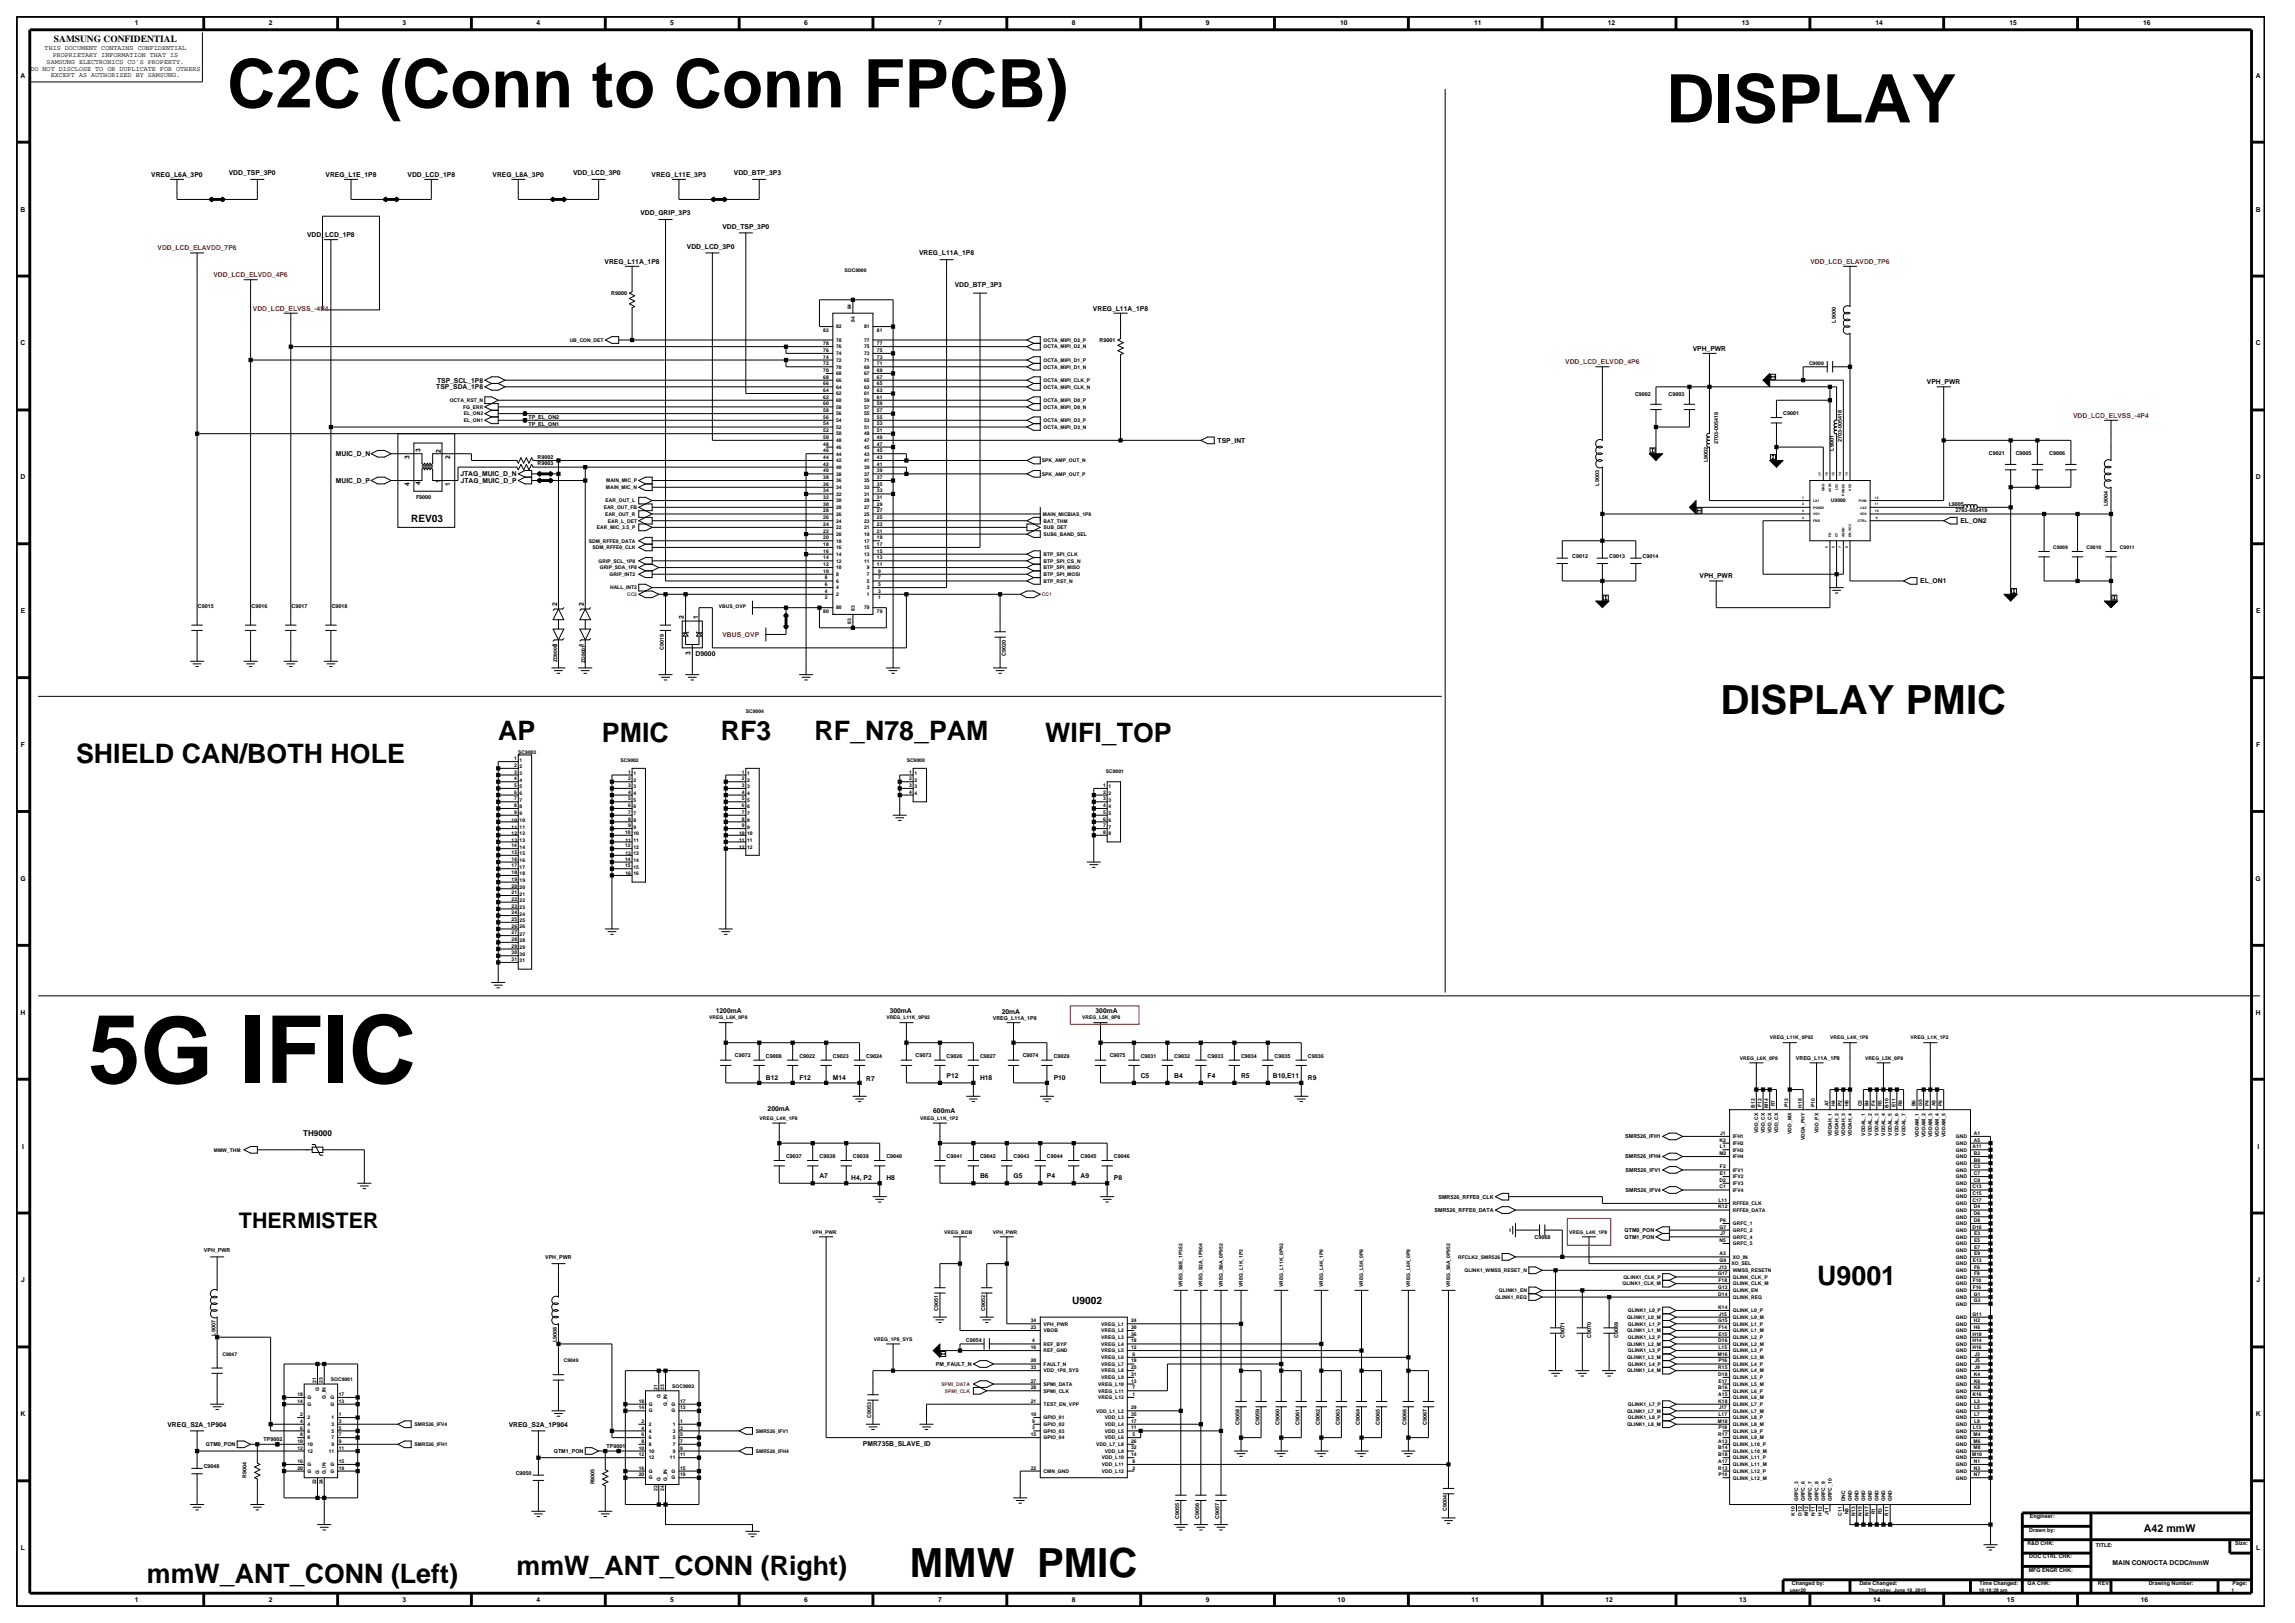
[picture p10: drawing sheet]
<svg xmlns="http://www.w3.org/2000/svg" width="420mm" height="297mm" viewBox="0 0 420 297" stroke-linecap="round" stroke-linejoin="round" font-family="sans-serif">
<defs><g id="words">
<text font-size="17.1" x="16.2" y="198.2">5G IFIC</text>
<g font-size="12.3">
<text x="41.6" y="19.6">C2C (Conn to Conn FPCB)</text>
<text x="304.9" y="22.4">DISPLAY</text>
</g>
<g font-size="7.4">
<text x="314.9" y="130.7">DISPLAY PMIC</text>
<text x="166.5" y="288.5">MMW PMIC</text>
</g>
<g font-size="4.9">
<text x="91.2" y="135.4">AP</text>
<text x="110.2" y="135.7">PMIC</text>
<text x="131.9" y="135.4">RF3</text>
<text x="149" y="135.4">RF_N78_PAM</text>
<text x="191.3" y="135.7">WIFI_TOP</text>
<text x="13.9" y="139.6">SHIELD CAN/BOTH HOLE</text>
<text x="332.6" y="235.1">U9001</text>
<text x="26.9" y="289.7">mmW_ANT_CONN (Left)</text>
<text x="94.5" y="288.2">mmW_ANT_CONN (Right)</text>
</g>
<text font-size="3.9" x="43.7" y="224.8">THERMISTER</text>
<text font-size="2" x="392.3" y="280.3">A42 mmW</text>
<g font-size="1.9">
<text x="75.2" y="95.6">REV03</text>
<text x="196.2" y="238.6">U9002</text>
</g>
<text font-size="1.7" x="9.9" y="7.7">SAMSUNG CONFIDENTIAL</text>
<text font-size="1.5" x="55.5" y="207.9">TH9000</text>
<g font-size="1.2">
<text x="24.7" y="4.7">1</text>
<text x="49.2" y="4.7">2</text>
<text x="73.7" y="4.7">3</text>
<text x="98.2" y="4.7">4</text>
<text x="122.7" y="4.7">5</text>
<text x="147.2" y="4.7">6</text>
<text x="171.7" y="4.7">7</text>
<text x="196.2" y="4.7">8</text>
<text x="220.7" y="4.7">9</text>
<text x="245.3" y="4.7">10</text>
<text x="269.8" y="4.7">11</text>
<text x="294.3" y="4.7">12</text>
<text x="318.7" y="4.7">13</text>
<text x="343.2" y="4.7">14</text>
<text x="367.7" y="4.7">15</text>
<text x="392.2" y="4.7">16</text>
<text x="8.2" y="9.2">THIS DOCUMENT CONTAINS CONFIDENTIAL</text>
<text x="8.5" y="11.7">SAMSUNG ELECTRONICS CO'S PROPERTY.</text>
<text x="9.6" y="10.5">PROPRIETARY INFORMATION THAT IS</text>
<text x="3.8" y="14.2">A</text>
<text x="5.6" y="12.9">DO NOT DISCLOSE TO OR DUPLICATE FOR OTHERS</text>
<text x="9.3" y="14.1">EXCEPT AS AUTHORIZED BY SAMSUNG.</text>
<text x="412.8" y="14.2">A</text>
<text x="27.7" y="32.4">VREG_L6A_3P0</text>
<text x="41.9" y="32">VDD_TSP_3P0</text>
<text x="59.6" y="32.4">VREG_L1E_1P8</text>
<text x="74.6" y="32.4">VDD_LCD_1P8</text>
<text x="90.1" y="32.4">VREG_L8A_3P0</text>
<text x="104.9" y="32">VDD_LCD_3P0</text>
<text x="119.2" y="32.4">VREG_L11E_3P3</text>
<text x="134.3" y="32">VDD_BTP_3P3</text>
<text x="3.8" y="38.7">B</text>
<text x="117.2" y="39.4">VDD_GRIP_3P3</text>
<text x="132.2" y="41.8">VDD_TSP_3P0</text>
<text x="412.8" y="38.7">B</text>
<text x="56.2" y="43.4">VDD_LCD_1P8</text>
<text x="125.7" y="45.5">VDD_LCD_3P0</text>
<text x="168.2" y="46.7">VREG_L11A_1P8</text>
<text x="110.6" y="48.3">VREG_L11A_1P8</text>
<text x="174.7" y="52.5">VDD_BTP_3P3</text>
<text x="200" y="56.8">VREG_L11A_1P8</text>
<text x="3.8" y="63.2">C</text>
<text x="309.8" y="64.2">VPH_PWR</text>
<text x="412.8" y="63.2">C</text>
<text x="79.8" y="71.2">TSP_SDA_1P8</text>
<text x="80" y="70">TSP_SCL_1P8</text>
<text x="352.7" y="70.3">VPH_PWR</text>
<text x="61.5" y="83.5">MUIC_D_N</text>
<text x="74.9" y="84" transform="rotate(-90 74.9 84)">3</text>
<text x="76.9" y="82.8" transform="rotate(-90 76.9 82.8)">3</text>
<text x="80.6" y="82.9" transform="rotate(-90 80.6 82.9)">2</text>
<text x="82.4" y="84" transform="rotate(-90 82.4 84)">2</text>
<text x="222.8" y="81">TSP_INT</text>
<text x="3.8" y="87.7">D</text>
<text x="61.5" y="88.4">MUIC_D_P</text>
<text x="74.9" y="88.9" transform="rotate(-90 74.9 88.9)">4</text>
<text x="76.9" y="88.7" transform="rotate(-90 76.9 88.7)">4</text>
<text x="80.6" y="88.4" transform="rotate(-90 80.6 88.4)">1</text>
<text x="82.4" y="88.9" transform="rotate(-90 82.4 88.9)">1</text>
<text x="84.3" y="87.2">JTAG_MUIC_D_N</text>
<text x="84.3" y="88.4">JTAG_MUIC_D_P</text>
<text x="412.8" y="87.7">D</text>
<text x="358.8" y="95.7">EL_ON2</text>
<text x="311" y="105.8">VPH_PWR</text>
<text x="351.4" y="106.8">EL_ON1</text>
<text x="3.8" y="112.2">E</text>
<text x="102" y="110.9" transform="rotate(-90 102 110.9)">2</text>
<text x="106.9" y="110.9" transform="rotate(-90 106.9 110.9)">2</text>
<text x="125.2" y="113.2" transform="rotate(-90 125.2 113.2)">2</text>
<text x="127.8" y="113.2" transform="rotate(-90 127.8 113.2)">1</text>
<text x="412.9" y="112.2">E</text>
<text x="102" y="118.3" transform="rotate(-90 102 118.3)">1</text>
<text x="106.9" y="118.3" transform="rotate(-90 106.9 118.3)">1</text>
<text x="126.4" y="119.9" transform="rotate(-90 126.4 119.9)">3</text>
<text x="127.3" y="120.1">D9000</text>
<text x="3.8" y="136.7">F</text>
<text x="412.9" y="136.7">F</text>
<text x="3.7" y="161.2">G</text>
<text x="412.8" y="161.2">G</text>
<text x="3.8" y="185.7">H</text>
<text x="131" y="185.3">1200mA</text>
<text x="162.8" y="185.3">300mA</text>
<text x="183.3" y="185.6">20mA</text>
<text x="200.5" y="185.3">300mA</text>
<text x="412.8" y="185.7">H</text>
<text x="140.2" y="197.5">B12</text>
<text x="146.3" y="197.5">F12</text>
<text x="152.4" y="197.5">M14</text>
<text x="158.5" y="197.9">R7</text>
<text x="173.2" y="197.2">P12</text>
<text x="179.4" y="197.5">H18</text>
<text x="192.8" y="197.5">P10</text>
<text x="208.8" y="197.2">C5</text>
<text x="214.9" y="197.2">B4</text>
<text x="221" y="197.2">F4</text>
<text x="227.1" y="197.2">R5</text>
<text x="232.9" y="197.2">B10,E11</text>
<text x="239.4" y="197.5">R9</text>
<text x="140.5" y="203.4">200mA</text>
<text x="170.8" y="203.7">600mA</text>
<text x="4" y="210.2">I</text>
<text x="150" y="215.6">A7</text>
<text x="155.8" y="215.9">H4, P2</text>
<text x="162.2" y="215.9">H8</text>
<text x="179.4" y="215.6">B6</text>
<text x="185.5" y="215.6">G5</text>
<text x="191.6" y="215.6">P4</text>
<text x="197.7" y="215.6">A9</text>
<text x="203.9" y="215.9">P8</text>
<text x="413.1" y="210.2">I</text>
<text x="3.9" y="234.7">J</text>
<text x="412.9" y="234.7">J</text>
<text x="3.8" y="259.2">K</text>
<text x="30.6" y="261.1">VREG_S2A_1P904</text>
<text x="93.1" y="261.1">VREG_S2A_1P904</text>
<text x="412.8" y="259.2">K</text>
<text x="157.9" y="264.6">PMR735B_SLAVE_ID</text>
<text x="3.8" y="283.7">L</text>
<text x="386.6" y="286.3">MAIN CON/OCTA DCDC/mmW</text>
<text x="412.9" y="283.7">L</text>
<text x="24.7" y="293.2">1</text>
<text x="49.2" y="293.2">2</text>
<text x="73.7" y="293.2">3</text>
<text x="98.2" y="293.2">4</text>
<text x="122.7" y="293.2">5</text>
<text x="147.2" y="293.2">6</text>
<text x="171.7" y="293.2">7</text>
<text x="196.2" y="293.2">8</text>
<text x="220.7" y="293.2">9</text>
<text x="244.8" y="293.2">10</text>
<text x="269.3" y="293.2">11</text>
<text x="293.8" y="293.2">12</text>
<text x="318.3" y="293.2">13</text>
<text x="342.8" y="293.2">14</text>
<text x="367.3" y="293.2">15</text>
<text x="391.8" y="293.2">16</text>
</g>
<g font-size="1.2" fill="#f00">
<text x="28.8" y="45.8">VDD_LCD_ELAVDD_7P6</text>
<text x="39.1" y="50.7">VDD_LCD_ELVDD_4P6</text>
<text x="331.3" y="48.3">VDD_LCD_ELAVDD_7P6</text>
<text x="46.3" y="56.8">VDD_LCD_ELVSS_-4P4</text>
<text x="286.5" y="66.6">VDD_LCD_ELVDD_4P6</text>
<text x="379.4" y="76.4">VDD_LCD_ELVSS_-4P4</text>
<text x="132.2" y="116.5">VBUS_OVP</text>
</g>
<g font-size="1">
<text x="111.8" y="54">R9000</text>
<text x="336" y="59" transform="rotate(-90 336 59)">L9000</text>
<text x="201.2" y="62.6">R9001</text>
<text x="96.7" y="76.6">TP_EL_ON2</text>
<text x="96.7" y="77.9">TP_EL_ON1</text>
<text x="299.2" y="72.5">C9002</text>
<text x="305.3" y="72.5">C9003</text>
<text x="326.3" y="75.9">C9001</text>
<text x="98.4" y="83.9">R9002</text>
<text x="314.4" y="81.2" transform="rotate(-90 314.4 81.2)">2703-005419</text>
<text x="335.6" y="82.5" transform="rotate(-90 335.6 82.5)">L9001</text>
<text x="337.1" y="80.9" transform="rotate(-90 337.1 80.9)">2703-005418</text>
<text x="364" y="83.3">C9021</text>
<text x="368.9" y="83.3">C9005</text>
<text x="375" y="83.3">C9006</text>
<text x="98.4" y="85.2">R9003</text>
<text x="292.7" y="88.8" transform="rotate(-90 292.7 88.8)">L9003</text>
<text x="312.5" y="84.6" transform="rotate(-90 312.5 84.6)">L9002</text>
<text x="76.1" y="91.4">F9000</text>
<text x="356.6" y="92.5">L9005</text>
<text x="357.9" y="93.8">2703-005419</text>
<text x="385.8" y="92.6" transform="rotate(-90 385.8 92.6)">L9004</text>
<text x="287.7" y="102">C9012</text>
<text x="294.5" y="102">C9013</text>
<text x="300.6" y="102">C9014</text>
<text x="36.2" y="111.2">C9015</text>
<text x="46" y="111.2">C9016</text>
<text x="53.4" y="111.2">C9017</text>
<text x="60.7" y="111.2">C9018</text>
<text x="121.5" y="118.9" transform="rotate(-90 121.5 118.9)">C9019</text>
<text x="184" y="120.1" transform="rotate(-90 184 120.1)">C9020</text>
<text x="181.7" y="186.6">VREG_L11A_1P8</text>
<text x="134.5" y="193.3">C9072</text>
<text x="140.2" y="193.6">C9008</text>
<text x="146.3" y="193.6">C9022</text>
<text x="152.4" y="193.6">C9023</text>
<text x="158.5" y="193.6">C9024</text>
<text x="167.6" y="193.3">C9073</text>
<text x="173.2" y="193.6">C9026</text>
<text x="179.4" y="193.6">C9027</text>
<text x="187.2" y="193.3">C9074</text>
<text x="192.8" y="193.6">C9029</text>
<text x="203.1" y="193.3">C9075</text>
<text x="208.8" y="193.6">C9031</text>
<text x="214.9" y="193.6">C9032</text>
<text x="221" y="193.6">C9033</text>
<text x="227.1" y="193.6">C9034</text>
<text x="233.2" y="193.6">C9035</text>
<text x="239.4" y="193.6">C9036</text>
<text x="328.7" y="193.9">VREG_L11A_1P8</text>
<text x="297.4" y="208.3">SMR526_IFH1</text>
<text x="143.8" y="211.9">C9037</text>
<text x="150" y="211.9">C9038</text>
<text x="156.1" y="211.9">C9039</text>
<text x="162.2" y="211.9">C9040</text>
<text x="173.2" y="211.9">C9041</text>
<text x="179.4" y="211.9">C9042</text>
<text x="185.5" y="211.9">C9043</text>
<text x="191.6" y="211.9">C9044</text>
<text x="197.7" y="211.9">C9045</text>
<text x="203.9" y="211.9">C9046</text>
<text x="297.4" y="212">SMR526_IFH4</text>
<text x="297.5" y="214.4">SMR526_IFV1</text>
<text x="262.5" y="221.8">SMR526_RFFE0_DATA</text>
<text x="263.3" y="219.3">SMR526_RFFE0_CLK</text>
<text x="297.5" y="218.1">SMR526_IFV4</text>
<text x="280.8" y="226.7">C9068</text>
<text x="297.3" y="226.7">QTM1_PON</text>
<text x="297.3" y="225.4">QTM0_PON</text>
<text x="37.3" y="229.1">VPH_PWR</text>
<text x="99.8" y="230.3">VPH_PWR</text>
<text x="171.7" y="239.9" transform="rotate(-90 171.7 239.9)">C9051</text>
<text x="180.3" y="239.9" transform="rotate(-90 180.3 239.9)">C9052</text>
<text x="39.4" y="244.4" transform="rotate(-90 39.4 244.4)">L9007</text>
<text x="101.9" y="245.6" transform="rotate(-90 101.9 245.6)">L9008</text>
<text x="176.8" y="245.6">C9054</text>
<text x="286.3" y="244.8" transform="rotate(-90 286.3 244.8)">C9071</text>
<text x="291.2" y="244.8" transform="rotate(-90 291.2 244.8)">C9070</text>
<text x="296.1" y="244.8" transform="rotate(-90 296.1 244.8)">C9069</text>
<text x="171.3" y="249.9">PM_FAULT_N</text>
<text x="48.2" y="263.7">TP9002</text>
<text x="159.5" y="259.5" transform="rotate(-90 159.5 259.5)">C9053</text>
<text x="226.8" y="260.8" transform="rotate(-90 226.8 260.8)">C9058</text>
<text x="230.5" y="260.8" transform="rotate(-90 230.5 260.8)">C9059</text>
<text x="234.2" y="260.8" transform="rotate(-90 234.2 260.8)">C9060</text>
<text x="237.8" y="260.8" transform="rotate(-90 237.8 260.8)">C9061</text>
<text x="241.5" y="260.8" transform="rotate(-90 241.5 260.8)">C9062</text>
<text x="245.2" y="260.8" transform="rotate(-90 245.2 260.8)">C9063</text>
<text x="248.8" y="260.8" transform="rotate(-90 248.8 260.8)">C9064</text>
<text x="252.5" y="260.8" transform="rotate(-90 252.5 260.8)">C9065</text>
<text x="257.4" y="260.8" transform="rotate(-90 257.4 260.8)">C9066</text>
<text x="261.1" y="260.8" transform="rotate(-90 261.1 260.8)">C9067</text>
<text x="37.3" y="268.7">C9048</text>
<text x="37.7" y="264.6">QTM0_PON</text>
<text x="94.4" y="269.9">C9050</text>
<text x="101.4" y="265.9">QTM1_PON</text>
<text x="111" y="265">TP9001</text>
<text x="45.1" y="270.4" transform="rotate(-90 45.1 270.4)">R9004</text>
<text x="108.8" y="271.6" transform="rotate(-90 108.8 271.6)">R9005</text>
<text x="215.8" y="277.9" transform="rotate(-90 215.8 277.9)">C9055</text>
<text x="219.5" y="277.9" transform="rotate(-90 219.5 277.9)">C9056</text>
<text x="223.1" y="277.9" transform="rotate(-90 223.1 277.9)">C9057</text>
<text x="264.8" y="276.5" transform="rotate(-90 264.8 276.5)">C9004</text>
<text x="371.4" y="280.2">Drawn by:</text>
<text x="371.5" y="277.8">Engineer:</text>
<text x="371" y="282.7">R&amp;D CHK:</text>
<text x="371.3" y="287.6">MFG ENGR CHK:</text>
<text x="371.4" y="285.2">DOC CTRL CHK:</text>
<text x="383.6" y="283">TITLE:</text>
<text x="409.1" y="282.7">Size:</text>
<text x="327.9" y="290.1">Changed by:</text>
<text x="340.3" y="290.1">Date Changed:</text>
<text x="362.2" y="290.1">Time Changed:</text>
<text x="371.1" y="290.1">QA CHK:</text>
<text x="383.9" y="290.1">REV:</text>
<text x="393.2" y="290.1">Drawing Number:</text>
<text x="408.6" y="290.1">Page:</text>
</g>
<g font-size=".9">
<text x="154.6" y="49.7">SOC9000</text>
<text x="155.8" y="56.6" transform="rotate(-90 155.8 56.6)">84</text>
<text x="156.4" y="58.9" transform="rotate(-90 156.4 58.9)">84</text>
<text x="104.3" y="62.5">UB_CON_DET</text>
<text x="150.7" y="60.7">82</text>
<text x="150.7" y="65.6">74</text>
<text x="150.7" y="64.4">76</text>
<text x="150.7" y="63.2">78</text>
<text x="153" y="60.1">82</text>
<text x="153" y="65">74</text>
<text x="153" y="63.8">76</text>
<text x="153" y="62.5">78</text>
<text x="158.1" y="60.1">81</text>
<text x="158.1" y="65">73</text>
<text x="158.1" y="63.8">75</text>
<text x="158.1" y="62.5">77</text>
<text x="160.5" y="60.7">81</text>
<text x="160.5" y="65.6">73</text>
<text x="160.5" y="64.4">75</text>
<text x="160.5" y="63.2">77</text>
<text x="191" y="63.8">OCTA_MIPI_D2_N</text>
<text x="191" y="62.5">OCTA_MIPI_D2_P</text>
<text x="150.7" y="66.8">72</text>
<text x="150.7" y="71.7">64</text>
<text x="150.7" y="70.5">66</text>
<text x="150.7" y="69.3">68</text>
<text x="150.7" y="68">70</text>
<text x="153" y="66.2">72</text>
<text x="153" y="69.9">66</text>
<text x="153" y="68.7">68</text>
<text x="153" y="67.4">70</text>
<text x="153" y="71.1">64</text>
<text x="158.1" y="66.2">71</text>
<text x="158.1" y="69.9">65</text>
<text x="158.1" y="68.7">67</text>
<text x="158.1" y="67.4">69</text>
<text x="158.1" y="71.1">63</text>
<text x="160.5" y="66.8">71</text>
<text x="160.5" y="70.5">65</text>
<text x="160.5" y="69.3">67</text>
<text x="160.5" y="68">69</text>
<text x="160.5" y="71.7">63</text>
<text x="191" y="66.2">OCTA_MIPI_D1_P</text>
<text x="191" y="71.1">OCTA_MIPI_CLK_N</text>
<text x="191" y="69.9">OCTA_MIPI_CLK_P</text>
<text x="191" y="67.4">OCTA_MIPI_D1_N</text>
<text x="331.1" y="66.7">C9000</text>
<text x="82.3" y="73.6">OCTA_RST_N</text>
<text x="84.8" y="74.8">FG_ERR</text>
<text x="84.9" y="76">EL_ON2</text>
<text x="84.9" y="77.2">EL_ON1</text>
<text x="150.7" y="75.4">58</text>
<text x="150.7" y="74.2">60</text>
<text x="150.7" y="72.9">62</text>
<text x="150.7" y="77.9">54</text>
<text x="150.7" y="76.6">56</text>
<text x="153" y="74.8">58</text>
<text x="153" y="73.6">60</text>
<text x="153" y="72.3">62</text>
<text x="153" y="77.2">54</text>
<text x="153" y="76">56</text>
<text x="158.1" y="73.6">59</text>
<text x="158.1" y="72.3">61</text>
<text x="158.1" y="77.2">53</text>
<text x="158.1" y="76">55</text>
<text x="158.1" y="74.8">57</text>
<text x="160.5" y="75.4">57</text>
<text x="160.5" y="74.2">59</text>
<text x="160.5" y="72.9">61</text>
<text x="160.5" y="77.9">53</text>
<text x="160.5" y="76.6">55</text>
<text x="191" y="77.2">OCTA_MIPI_D3_P</text>
<text x="191" y="74.8">OCTA_MIPI_D0_N</text>
<text x="191" y="73.6">OCTA_MIPI_D0_P</text>
<text x="150.7" y="80.3">50</text>
<text x="150.7" y="79.1">52</text>
<text x="150.7" y="84">44</text>
<text x="150.7" y="82.8">46</text>
<text x="150.7" y="81.5">48</text>
<text x="153" y="79.7">50</text>
<text x="153" y="78.5">52</text>
<text x="153" y="83.4">44</text>
<text x="153" y="82.1">46</text>
<text x="153" y="80.9">48</text>
<text x="158.1" y="78.5">51</text>
<text x="158.1" y="83.4">43</text>
<text x="158.1" y="82.1">45</text>
<text x="158.1" y="80.9">47</text>
<text x="158.1" y="79.7">49</text>
<text x="160.5" y="79.1">51</text>
<text x="160.5" y="84">43</text>
<text x="160.5" y="82.8">45</text>
<text x="160.5" y="81.5">47</text>
<text x="160.5" y="80.3">49</text>
<text x="191" y="78.5">OCTA_MIPI_D3_N</text>
<text x="110.9" y="89.5">MAIN_MIC_N</text>
<text x="110.9" y="88.3">MAIN_MIC_P</text>
<text x="150.7" y="85.2">42</text>
<text x="150.7" y="88.9">36</text>
<text x="150.7" y="87.6">38</text>
<text x="150.7" y="86.4">40</text>
<text x="153" y="84.6">42</text>
<text x="153" y="88.3">36</text>
<text x="153" y="87">38</text>
<text x="153" y="85.8">40</text>
<text x="153" y="89.5">34</text>
<text x="158.1" y="88.3">35</text>
<text x="158.1" y="87">37</text>
<text x="158.1" y="85.8">39</text>
<text x="158.1" y="84.6">41</text>
<text x="158.1" y="89.5">33</text>
<text x="160.5" y="88.9">35</text>
<text x="160.5" y="87.6">37</text>
<text x="160.5" y="86.4">39</text>
<text x="160.5" y="85.2">41</text>
<text x="190.7" y="87">SPK_AMP_OUT_P</text>
<text x="190.7" y="84.6">SPK_AMP_OUT_N</text>
<text x="110.5" y="93.2">EAR_OUT_FB</text>
<text x="110.7" y="94.4">EAR_OUT_R</text>
<text x="110.8" y="91.9">EAR_OUT_L</text>
<text x="111.2" y="95.6">EAR_L_DET</text>
<text x="150.7" y="93.8">28</text>
<text x="150.7" y="92.5">30</text>
<text x="150.7" y="91.3">32</text>
<text x="150.7" y="90.1">34</text>
<text x="150.7" y="95">26</text>
<text x="153" y="91.9">30</text>
<text x="153" y="90.7">32</text>
<text x="153" y="95.6">24</text>
<text x="153" y="94.4">26</text>
<text x="153" y="93.2">28</text>
<text x="158.1" y="91.9">29</text>
<text x="158.1" y="90.7">31</text>
<text x="158.1" y="95.6">23</text>
<text x="158.1" y="94.4">25</text>
<text x="158.1" y="93.2">27</text>
<text x="160.5" y="92.5">29</text>
<text x="160.5" y="91.3">31</text>
<text x="160.5" y="90.1">33</text>
<text x="160.5" y="95">25</text>
<text x="160.5" y="93.8">27</text>
<text x="190.8" y="94.4">MAIN_MICBIAS_1P8</text>
<text x="191" y="95.6">BAT_THM</text>
<text x="335.1" y="91.9">U9000</text>
<text x="107.8" y="99.3">SDM_RFFE0_DATA</text>
<text x="108.4" y="100.5">SDM_RFFE0_CLK</text>
<text x="109.2" y="96.8">EAR_MIC_3.5_P</text>
<text x="150.7" y="98.7">20</text>
<text x="150.7" y="97.4">22</text>
<text x="150.7" y="96.2">24</text>
<text x="150.7" y="101.1">16</text>
<text x="150.7" y="99.9">18</text>
<text x="153" y="96.8">22</text>
<text x="153" y="101.7">14</text>
<text x="153" y="100.5">16</text>
<text x="153" y="99.3">18</text>
<text x="153" y="98.1">20</text>
<text x="158.1" y="96.8">21</text>
<text x="158.1" y="100.5">15</text>
<text x="158.1" y="99.3">17</text>
<text x="158.1" y="98.1">19</text>
<text x="158.1" y="101.7">13</text>
<text x="160.5" y="97.4">21</text>
<text x="160.5" y="96.2">23</text>
<text x="160.5" y="101.1">15</text>
<text x="160.5" y="99.9">17</text>
<text x="160.5" y="98.7">19</text>
<text x="191" y="98.1">SUB6_BAND_SEL</text>
<text x="191" y="96.8">SUB_DET</text>
<text x="191" y="101.7">BTP_SPI_CLK</text>
<text x="375.7" y="100.4">C9009</text>
<text x="381.8" y="100.4">C9010</text>
<text x="388" y="100.4">C9011</text>
<text x="109.5" y="103">GRIP_SCL_1P8</text>
<text x="109.8" y="104.2">GRIP_SDA_1P8</text>
<text x="111.5" y="105.4">GRIP_INT2</text>
<text x="111.7" y="107.9">HALL_INT2</text>
<text x="150.7" y="102.4">14</text>
<text x="150.7" y="104.8">10</text>
<text x="150.7" y="103.6">12</text>
<text x="150.9" y="106">8</text>
<text x="150.9" y="107.2">6</text>
<text x="153" y="105.4">8</text>
<text x="153" y="106.6">6</text>
<text x="153" y="107.9">4</text>
<text x="153" y="104.2">10</text>
<text x="153" y="103">12</text>
<text x="158.1" y="103">11</text>
<text x="158.6" y="104.2">9</text>
<text x="158.6" y="105.4">7</text>
<text x="158.6" y="106.6">5</text>
<text x="158.6" y="107.9">3</text>
<text x="160.5" y="102.4">13</text>
<text x="160.5" y="103.6">11</text>
<text x="160.7" y="104.8">9</text>
<text x="160.7" y="106">7</text>
<text x="160.7" y="107.2">5</text>
<text x="191" y="104.2">BTP_SPI_MISO</text>
<text x="191" y="106.6">BTP_RST_N</text>
<text x="191" y="105.4">BTP_SPI_MOSI</text>
<text x="191" y="103">BTP_SPI_CS_N</text>
<text x="131.5" y="111.2">VBUS_OVP</text>
<text x="150.7" y="112.1">80</text>
<text x="150.9" y="108.5">4</text>
<text x="150.9" y="109.7">2</text>
<text x="153" y="111.5">80</text>
<text x="153" y="109.1">2</text>
<text x="156.4" y="111.8" transform="rotate(-90 156.4 111.8)">83</text>
<text x="158.1" y="111.5">79</text>
<text x="158.6" y="109.1">1</text>
<text x="160.5" y="112.1">79</text>
<text x="160.7" y="108.5">3</text>
<text x="160.7" y="109.7">1</text>
<text x="155.8" y="114.2" transform="rotate(-90 155.8 114.2)">83</text>
<text x="101.9" y="121.2" transform="rotate(-90 101.9 121.2)">ZD9000</text>
<text x="107.1" y="121.3" transform="rotate(-90 107.1 121.3)">ZD9001</text>
<text x="136.5" y="130.5">SC9004</text>
<text x="94.8" y="137.9">SC9003</text>
<text x="94.1" y="141.6">3</text>
<text x="94.1" y="142.8">4</text>
<text x="94.1" y="140.4">2</text>
<text x="94.1" y="139.1">1</text>
<text x="95.1" y="141.8">3</text>
<text x="95.1" y="143.1">4</text>
<text x="95.1" y="140.6">2</text>
<text x="95.1" y="139.4">1</text>
<text x="113.6" y="139.4">SC9002</text>
<text x="114.9" y="142.8">2</text>
<text x="114.9" y="141.6">1</text>
<text x="115.9" y="143.1">2</text>
<text x="115.9" y="141.8">1</text>
<text x="135.7" y="142.8">2</text>
<text x="135.7" y="141.6">1</text>
<text x="136.7" y="143.1">2</text>
<text x="136.7" y="141.8">1</text>
<text x="165.9" y="139.4">SC9000</text>
<text x="166.4" y="141.6">1</text>
<text x="166.4" y="142.8">2</text>
<text x="167.4" y="141.8">1</text>
<text x="167.4" y="143.1">2</text>
<text x="202.4" y="141.5">SC9001</text>
<text x="94.1" y="144">5</text>
<text x="94.1" y="145.2">6</text>
<text x="94.1" y="146.5">7</text>
<text x="94.1" y="147.7">8</text>
<text x="94.1" y="148.9">9</text>
<text x="95.1" y="145.5">6</text>
<text x="95.1" y="146.7">7</text>
<text x="95.1" y="147.9">8</text>
<text x="95.1" y="149.2">9</text>
<text x="95.1" y="144.3">5</text>
<text x="114.9" y="144">3</text>
<text x="114.9" y="145.2">4</text>
<text x="114.9" y="146.5">5</text>
<text x="114.9" y="147.7">6</text>
<text x="114.9" y="148.9">7</text>
<text x="115.9" y="144.3">3</text>
<text x="115.9" y="145.5">4</text>
<text x="115.9" y="146.7">5</text>
<text x="115.9" y="147.9">6</text>
<text x="115.9" y="149.2">7</text>
<text x="135.7" y="144">3</text>
<text x="135.7" y="145.2">4</text>
<text x="135.7" y="146.5">5</text>
<text x="135.7" y="147.7">6</text>
<text x="135.7" y="148.9">7</text>
<text x="136.7" y="144.3">3</text>
<text x="136.7" y="145.5">4</text>
<text x="136.7" y="146.7">5</text>
<text x="136.7" y="147.9">6</text>
<text x="136.7" y="149.2">7</text>
<text x="166.4" y="144">3</text>
<text x="166.4" y="145.2">4</text>
<text x="167.4" y="144.3">3</text>
<text x="167.4" y="145.5">4</text>
<text x="201.9" y="144">1</text>
<text x="201.9" y="145.2">2</text>
<text x="201.9" y="146.5">3</text>
<text x="201.9" y="147.7">4</text>
<text x="201.9" y="148.9">5</text>
<text x="202.9" y="144.3">1</text>
<text x="202.9" y="145.5">2</text>
<text x="202.9" y="146.7">3</text>
<text x="202.9" y="147.9">4</text>
<text x="202.9" y="149.2">5</text>
<text x="93.6" y="155">14</text>
<text x="93.6" y="152.8">12</text>
<text x="93.6" y="154.1">13</text>
<text x="93.6" y="150.4">10</text>
<text x="93.6" y="151.6">11</text>
<text x="95.1" y="152.8">12</text>
<text x="95.1" y="154.1">13</text>
<text x="95.1" y="155.3">14</text>
<text x="95.1" y="150.4">10</text>
<text x="95.1" y="151.6">11</text>
<text x="114.4" y="152.6">10</text>
<text x="114.4" y="155">12</text>
<text x="114.4" y="154.1">11</text>
<text x="114.9" y="151.4">9</text>
<text x="114.9" y="150.1">8</text>
<text x="115.9" y="151.6">9</text>
<text x="115.9" y="150.4">8</text>
<text x="115.9" y="152.8">10</text>
<text x="115.9" y="154.1">11</text>
<text x="115.9" y="155.3">12</text>
<text x="135.3" y="154.1">11</text>
<text x="135.3" y="155.3">12</text>
<text x="135.3" y="152.8">10</text>
<text x="135.7" y="151.4">9</text>
<text x="135.7" y="150.1">8</text>
<text x="136.7" y="150.4">8</text>
<text x="136.7" y="151.6">9</text>
<text x="136.7" y="154.1">11</text>
<text x="136.7" y="155.3">12</text>
<text x="136.7" y="152.8">10</text>
<text x="201.9" y="152.6">8</text>
<text x="201.9" y="150.1">6</text>
<text x="201.9" y="151.4">7</text>
<text x="202.9" y="152.8">8</text>
<text x="202.9" y="150.4">6</text>
<text x="202.9" y="151.6">7</text>
<text x="93.6" y="161.2">19</text>
<text x="93.6" y="156.3">15</text>
<text x="93.6" y="157.5">16</text>
<text x="93.6" y="158.7">17</text>
<text x="93.6" y="159.9">18</text>
<text x="95.1" y="156.5">15</text>
<text x="95.1" y="157.7">16</text>
<text x="95.1" y="159">17</text>
<text x="95.1" y="160.2">18</text>
<text x="95.1" y="161.4">19</text>
<text x="114.4" y="157.5">14</text>
<text x="114.4" y="158.7">15</text>
<text x="114.4" y="160.2">16</text>
<text x="114.4" y="156.5">13</text>
<text x="115.9" y="160.2">16</text>
<text x="115.9" y="156.5">13</text>
<text x="115.9" y="157.7">14</text>
<text x="115.9" y="159">15</text>
<text x="93.6" y="162.4">20</text>
<text x="93.6" y="163.6">21</text>
<text x="93.6" y="164.8">22</text>
<text x="93.6" y="166.1">23</text>
<text x="93.6" y="167.3">24</text>
<text x="95.1" y="162.6">20</text>
<text x="95.1" y="163.9">21</text>
<text x="95.1" y="165.1">22</text>
<text x="95.1" y="166.3">23</text>
<text x="95.1" y="167.5">24</text>
<text x="93.6" y="169.7">26</text>
<text x="93.6" y="171">27</text>
<text x="93.6" y="172.2">28</text>
<text x="93.6" y="173.4">29</text>
<text x="93.6" y="168.5">25</text>
<text x="95.1" y="171.2">27</text>
<text x="95.1" y="172.4">28</text>
<text x="95.1" y="173.7">29</text>
<text x="95.1" y="168.8">25</text>
<text x="95.1" y="169.8">26</text>
<text x="93.6" y="174.6">30</text>
<text x="93.6" y="175.9">31</text>
<text x="95.1" y="174.9">30</text>
<text x="95.1" y="176.1">31</text>
<text x="129.8" y="186.5">VREG_L6K_0P8</text>
<text x="162.2" y="186.5">VREG_L11K_0P92</text>
<text x="198" y="186.5">VREG_L5K_0P8</text>
<text x="323.9" y="190.2">VREG_L11K_0P92</text>
<text x="334.9" y="190.2">VREG_L4K_1P8</text>
<text x="349.6" y="190.2">VREG_L1K_1P2</text>
<text x="318.4" y="193.9">VREG_L6K_0P8</text>
<text x="341.3" y="193.9">VREG_L5K_0P8</text>
<text x="321.1" y="202.7" transform="rotate(-90 321.1 202.7)">B12</text>
<text x="322.4" y="202.6" transform="rotate(-90 322.4 202.6)">F12</text>
<text x="323.6" y="202.7" transform="rotate(-90 323.6 202.7)">M14</text>
<text x="324.8" y="202.4" transform="rotate(-90 324.8 202.4)">R7</text>
<text x="327.3" y="202.6" transform="rotate(-90 327.3 202.6)">P12</text>
<text x="329.7" y="202.7" transform="rotate(-90 329.7 202.7)">H18</text>
<text x="332.2" y="202.6" transform="rotate(-90 332.2 202.6)">P10</text>
<text x="334.6" y="202.4" transform="rotate(-90 334.6 202.4)">A7</text>
<text x="335.8" y="202.4" transform="rotate(-90 335.8 202.4)">H4</text>
<text x="337.1" y="202.4" transform="rotate(-90 337.1 202.4)">P2</text>
<text x="338.3" y="202.4" transform="rotate(-90 338.3 202.4)">H8</text>
<text x="340.7" y="202.4" transform="rotate(-90 340.7 202.4)">C5</text>
<text x="342" y="202.4" transform="rotate(-90 342 202.4)">B4</text>
<text x="343.2" y="202.4" transform="rotate(-90 343.2 202.4)">F4</text>
<text x="344.4" y="202.4" transform="rotate(-90 344.4 202.4)">R5</text>
<text x="345.6" y="202.7" transform="rotate(-90 345.6 202.7)">B10</text>
<text x="346.9" y="202.6" transform="rotate(-90 346.9 202.6)">E11</text>
<text x="348.1" y="202.4" transform="rotate(-90 348.1 202.4)">R9</text>
<text x="350.5" y="202.4" transform="rotate(-90 350.5 202.4)">B6</text>
<text x="351.7" y="202.4" transform="rotate(-90 351.7 202.4)">G5</text>
<text x="353" y="202.4" transform="rotate(-90 353 202.4)">P4</text>
<text x="354.2" y="202.4" transform="rotate(-90 354.2 202.4)">A9</text>
<text x="355.4" y="202.4" transform="rotate(-90 355.4 202.4)">P8</text>
<text x="139" y="204.9">VREG_L4K_1P8</text>
<text x="168.4" y="204.9">VREG_L1K_1P2</text>
<text x="314.7" y="208.9">K2</text>
<text x="314.8" y="207.7">J1</text>
<text x="317.1" y="209.5">IFH2</text>
<text x="317.1" y="208.3">IFH1</text>
<text x="321.7" y="207.4" transform="rotate(-90 321.7 207.4)">VDD_CX</text>
<text x="323" y="207.4" transform="rotate(-90 323 207.4)">VDD_CX</text>
<text x="324.2" y="207.4" transform="rotate(-90 324.2 207.4)">VDD_CX</text>
<text x="325.4" y="207.4" transform="rotate(-90 325.4 207.4)">VDD_CX</text>
<text x="327.9" y="207.5" transform="rotate(-90 327.9 207.5)">VDD_MX</text>
<text x="330.3" y="208.7" transform="rotate(-90 330.3 208.7)">VDDA_PHY</text>
<text x="332.8" y="207.3" transform="rotate(-90 332.8 207.3)">VDD_PX</text>
<text x="335.2" y="207.9" transform="rotate(-90 335.2 207.9)">VDDAH_1</text>
<text x="336.4" y="207.9" transform="rotate(-90 336.4 207.9)">VDDAH_2</text>
<text x="337.7" y="207.9" transform="rotate(-90 337.7 207.9)">VDDAH_3</text>
<text x="338.9" y="207.9" transform="rotate(-90 338.9 207.9)">VDDAH_4</text>
<text x="341.3" y="207.8" transform="rotate(-90 341.3 207.8)">VDDAL_1</text>
<text x="342.6" y="207.8" transform="rotate(-90 342.6 207.8)">VDDAL_2</text>
<text x="343.8" y="207.8" transform="rotate(-90 343.8 207.8)">VDDAL_3</text>
<text x="345" y="207.8" transform="rotate(-90 345 207.8)">VDDAL_4</text>
<text x="346.2" y="207.8" transform="rotate(-90 346.2 207.8)">VDDAL_5</text>
<text x="347.5" y="207.8" transform="rotate(-90 347.5 207.8)">VDDAL_6</text>
<text x="348.7" y="207.8" transform="rotate(-90 348.7 207.8)">VDDAL_7</text>
<text x="351.1" y="208" transform="rotate(-90 351.1 208)">VDDAM_1</text>
<text x="352.4" y="208" transform="rotate(-90 352.4 208)">VDDAM_2</text>
<text x="353.6" y="208" transform="rotate(-90 353.6 208)">VDDAM_3</text>
<text x="354.8" y="208" transform="rotate(-90 354.8 208)">VDDAM_4</text>
<text x="356" y="208" transform="rotate(-90 356 208)">VDDAM_5</text>
<text x="358" y="208.3">GND</text>
<text x="358" y="209.5">GND</text>
<text x="361.2" y="207.7">A1</text>
<text x="361.2" y="208.9">A5</text>
<text x="39.1" y="210.7">MMW_THM</text>
<text x="314.7" y="211.3">M2</text>
<text x="314.7" y="215">E1</text>
<text x="314.8" y="210.1">L1</text>
<text x="314.8" y="213.8">F2</text>
<text x="317.1" y="212">IFH4</text>
<text x="317.1" y="210.7">IFH3</text>
<text x="317.1" y="214.4">IFV1</text>
<text x="317.1" y="215.6">IFV2</text>
<text x="358" y="214.4">GND</text>
<text x="358" y="215.6">GND</text>
<text x="358" y="213.2">GND</text>
<text x="358" y="212">GND</text>
<text x="358" y="210.7">GND</text>
<text x="361" y="210.1">A11</text>
<text x="361.2" y="213.8">C3</text>
<text x="361.2" y="215">C7</text>
<text x="361.2" y="212.6">B8</text>
<text x="361.2" y="211.3">B2</text>
<text x="314.5" y="221.1">K12</text>
<text x="314.5" y="219.9">L11</text>
<text x="314.7" y="216.2">D2</text>
<text x="314.7" y="217.5">C1</text>
<text x="317.1" y="220.5">RFFE0_CLK</text>
<text x="317.1" y="221.8">RFFE0_DATA</text>
<text x="317.1" y="216.8">IFV3</text>
<text x="317.1" y="218.1">IFV4</text>
<text x="358" y="221.8">GND</text>
<text x="358" y="216.8">GND</text>
<text x="358" y="218.1">GND</text>
<text x="358" y="219.3">GND</text>
<text x="358" y="220.5">GND</text>
<text x="361" y="217.5">C13</text>
<text x="361" y="218.7">C15</text>
<text x="361" y="219.9">C17</text>
<text x="361.2" y="221.1">D4</text>
<text x="361.2" y="216.2">C9</text>
<text x="148.6" y="225.7">VPH_PWR</text>
<text x="172.8" y="225.7">VREG_BOB</text>
<text x="181.7" y="225.7">VPH_PWR</text>
<text x="287.2" y="225.7">VREG_L4K_1P8</text>
<text x="314.7" y="224.8">G7</text>
<text x="314.7" y="227.3">N5</text>
<text x="314.7" y="223.6">P6</text>
<text x="314.8" y="226">J7</text>
<text x="317.1" y="224.2">GRFC_1</text>
<text x="317.1" y="227.9">GRFC_5</text>
<text x="317.1" y="226.7">GRFC_4</text>
<text x="317.1" y="225.4">GRFC_2</text>
<text x="358" y="226.7">GND</text>
<text x="358" y="227.9">GND</text>
<text x="358" y="223">GND</text>
<text x="358" y="224.2">GND</text>
<text x="358" y="225.4">GND</text>
<text x="361" y="224.8">D10</text>
<text x="361.2" y="222.4">D6</text>
<text x="361.2" y="223.6">D8</text>
<text x="361.3" y="226">E3</text>
<text x="361.3" y="227.3">E5</text>
<text x="266.9" y="230.3">RFCLK2_SMR526</text>
<text x="268" y="232.8">QLINK1_WMSS_RESET_N</text>
<text x="297.1" y="234">QLINK1_CLK_P</text>
<text x="314.4" y="233.4">G17</text>
<text x="314.5" y="232.2">J13</text>
<text x="314.7" y="230.9">G9</text>
<text x="314.7" y="229.7">A3</text>
<text x="316.9" y="231.6">XO_SEL</text>
<text x="317.1" y="232.8">WMSS_RESETN</text>
<text x="317.1" y="234">QLINK_CLK_P</text>
<text x="317.1" y="230.3">XO_IN</text>
<text x="358" y="232.8">GND</text>
<text x="358" y="234">GND</text>
<text x="358" y="229.1">GND</text>
<text x="358" y="230.3">GND</text>
<text x="358" y="231.6">GND</text>
<text x="361" y="230.9">E13</text>
<text x="361.3" y="228.5">E7</text>
<text x="361.3" y="229.7">E9</text>
<text x="361.3" y="232.2">F6</text>
<text x="361.3" y="233.4">F8</text>
<text x="216.4" y="235.5" transform="rotate(-90 216.4 235.5)">VREG_S8E_1P352</text>
<text x="220.1" y="235.6" transform="rotate(-90 220.1 235.6)">VREG_S2A_1P904</text>
<text x="223.8" y="235.6" transform="rotate(-90 223.8 235.6)">VREG_S6A_0P952</text>
<text x="227.4" y="235.5" transform="rotate(-90 227.4 235.5)">VREG_L1K_1P2</text>
<text x="234.8" y="235.5" transform="rotate(-90 234.8 235.5)">VREG_L11K_0P92</text>
<text x="242.1" y="235.5" transform="rotate(-90 242.1 235.5)">VREG_L4K_1P8</text>
<text x="249.5" y="235.5" transform="rotate(-90 249.5 235.5)">VREG_L5K_0P8</text>
<text x="258.1" y="235.5" transform="rotate(-90 258.1 235.5)">VREG_L6K_0P8</text>
<text x="265.4" y="235.6" transform="rotate(-90 265.4 235.6)">VREG_S6A_0P952</text>
<text x="273.6" y="237.7">QLINK1_REQ</text>
<text x="274.3" y="236.4">QLINK1_EN</text>
<text x="296.9" y="235.2">QLINK1_CLK_M</text>
<text x="314.4" y="235.8">G13</text>
<text x="314.5" y="239.5">K14</text>
<text x="314.5" y="237.1">D14</text>
<text x="314.5" y="234.6">F18</text>
<text x="317.1" y="236.4">QLINK_EN</text>
<text x="317.1" y="235.2">QLINK_CLK_M</text>
<text x="317.1" y="237.7">QLINK_REQ</text>
<text x="358" y="238.9">GND</text>
<text x="358" y="236.4">GND</text>
<text x="358" y="237.7">GND</text>
<text x="358" y="235.2">GND</text>
<text x="361" y="235.8">F16</text>
<text x="361" y="234.6">F10</text>
<text x="361.2" y="238.3">G3</text>
<text x="361.2" y="237.1">G1</text>
<text x="159.9" y="245.3">VREG_1P8_SYS</text>
<text x="188.6" y="242">34</text>
<text x="188.6" y="243.2">23</text>
<text x="188.9" y="245.6">4</text>
<text x="191" y="242.6">VPH_PWR</text>
<text x="191" y="243.8">VBOB</text>
<text x="201.5" y="243.8">VREG_L2</text>
<text x="201.5" y="245">VREG_L3</text>
<text x="201.5" y="242.6">VREG_L1</text>
<text x="207" y="243.2">30</text>
<text x="207" y="244.4">36</text>
<text x="207" y="242">24</text>
<text x="207" y="245.6">18</text>
<text x="297.8" y="243.8">QLINK1_L1_M</text>
<text x="297.8" y="241.3">QLINK1_L0_M</text>
<text x="297.9" y="240.1">QLINK1_L0_P</text>
<text x="297.9" y="245">QLINK1_L2_P</text>
<text x="297.9" y="242.6">QLINK1_L1_P</text>
<text x="314.4" y="242">G15</text>
<text x="314.5" y="245.6">D16</text>
<text x="314.5" y="244.4">E15</text>
<text x="314.5" y="243.2">F14</text>
<text x="314.5" y="240.7">J15</text>
<text x="317.1" y="240.1">QLINK_L0_P</text>
<text x="317.1" y="241.3">QLINK_L0_M</text>
<text x="317.1" y="242.6">QLINK_L1_P</text>
<text x="317.1" y="243.8">QLINK_L1_M</text>
<text x="317.1" y="245">QLINK_L2_P</text>
<text x="358" y="245">GND</text>
<text x="358" y="242.6">GND</text>
<text x="358" y="243.8">GND</text>
<text x="358" y="241.3">GND</text>
<text x="361" y="240.7">G11</text>
<text x="361" y="244.4">H10</text>
<text x="361" y="245.6">H14</text>
<text x="361.2" y="242">H2</text>
<text x="361.2" y="243.2">H6</text>
<text x="40.7" y="248.1">C9047</text>
<text x="103.2" y="249.3">C9049</text>
<text x="188.6" y="250.5">33</text>
<text x="188.6" y="246.9">16</text>
<text x="188.6" y="249.3">20</text>
<text x="191" y="251.1">VDD_1P8_SYS</text>
<text x="191" y="246.3">REF_BYP</text>
<text x="191" y="247.5">REF_GND</text>
<text x="191" y="249.9">FAULT_N</text>
<text x="201.5" y="248.7">VREG_L6</text>
<text x="201.5" y="251.1">VREG_L8</text>
<text x="201.5" y="246.3">VREG_L4</text>
<text x="201.5" y="249.9">VREG_L7</text>
<text x="201.5" y="247.5">VREG_L5</text>
<text x="207" y="251.8">31</text>
<text x="207" y="250.5">25</text>
<text x="207" y="249.3">19</text>
<text x="207" y="246.9">12</text>
<text x="207.3" y="248.1">6</text>
<text x="297.8" y="248.7">QLINK1_L3_M</text>
<text x="297.8" y="251.1">QLINK1_L4_M</text>
<text x="297.8" y="246.3">QLINK1_L2_M</text>
<text x="297.9" y="247.5">QLINK1_L3_P</text>
<text x="297.9" y="249.9">QLINK1_L4_P</text>
<text x="314.4" y="248.1">M16</text>
<text x="314.5" y="250.5">R15</text>
<text x="314.5" y="251.8">D18</text>
<text x="314.5" y="249.3">P16</text>
<text x="314.5" y="246.9">L15</text>
<text x="317.1" y="251.1">QLINK_L4_M</text>
<text x="317.1" y="249.9">QLINK_L4_P</text>
<text x="317.1" y="248.7">QLINK_L3_M</text>
<text x="317.1" y="247.5">QLINK_L3_P</text>
<text x="317.1" y="246.3">QLINK_L2_M</text>
<text x="358" y="251.1">GND</text>
<text x="358" y="248.7">GND</text>
<text x="358" y="249.9">GND</text>
<text x="358" y="246.3">GND</text>
<text x="358" y="247.5">GND</text>
<text x="361" y="246.9">H16</text>
<text x="361.2" y="251.8">K4</text>
<text x="361.3" y="250.5">J9</text>
<text x="361.3" y="248.1">J3</text>
<text x="361.3" y="249.3">J5</text>
<text x="54.4" y="256.7">14</text>
<text x="54.4" y="255.5">18</text>
<text x="56.3" y="257.2">G</text>
<text x="56.3" y="256">G</text>
<text x="57.9" y="253.1" transform="rotate(-90 57.9 253.1)">21</text>
<text x="58.4" y="254.6" transform="rotate(-90 58.4 254.6)">G</text>
<text x="59.1" y="253.1" transform="rotate(-90 59.1 253.1)">23</text>
<text x="59.6" y="256" transform="rotate(-90 59.6 256)">G_IN</text>
<text x="60.5" y="257.2">G</text>
<text x="60.5" y="256">G</text>
<text x="60.6" y="252.8">SOC9001</text>
<text x="62" y="256.7">13</text>
<text x="62" y="255.5">17</text>
<text x="116.9" y="256.7">18</text>
<text x="116.9" y="257.9">14</text>
<text x="118.7" y="257.2">G</text>
<text x="120.3" y="254.3" transform="rotate(-90 120.3 254.3)">21</text>
<text x="120.9" y="255.8" transform="rotate(-90 120.9 255.8)">G</text>
<text x="121.5" y="254.3" transform="rotate(-90 121.5 254.3)">23</text>
<text x="122.1" y="257.3" transform="rotate(-90 122.1 257.3)">G_IN</text>
<text x="122.9" y="257.2">G</text>
<text x="123" y="254">SOC9002</text>
<text x="124.4" y="256.7">17</text>
<text x="124.4" y="257.9">13</text>
<text x="188.6" y="253">27</text>
<text x="188.6" y="254.2">28</text>
<text x="188.6" y="256.7">21</text>
<text x="191" y="253.6">SPMI_DATA</text>
<text x="191" y="254.8">SPMI_CLK</text>
<text x="191" y="257.3">TEST_EN_VPP</text>
<text x="201" y="254.8">VREG_L11</text>
<text x="201" y="256">VREG_L12</text>
<text x="201" y="253.6">VREG_L10</text>
<text x="201.5" y="252.4">VREG_L9</text>
<text x="207" y="257.9">29</text>
<text x="207" y="253">13</text>
<text x="207.3" y="254.2">7</text>
<text x="207.3" y="255.4">1</text>
<text x="297.9" y="257.3">QLINK1_L7_P</text>
<text x="314.5" y="256.7">K18</text>
<text x="314.5" y="254.2">B16</text>
<text x="314.5" y="255.4">A15</text>
<text x="314.5" y="253">E17</text>
<text x="314.5" y="257.9">J17</text>
<text x="317.1" y="257.3">QLINK_L7_P</text>
<text x="317.1" y="253.6">QLINK_L5_M</text>
<text x="317.1" y="252.4">QLINK_L5_P</text>
<text x="317.1" y="254.8">QLINK_L6_P</text>
<text x="317.1" y="256">QLINK_L6_M</text>
<text x="358" y="257.3">GND</text>
<text x="358" y="252.4">GND</text>
<text x="358" y="253.6">GND</text>
<text x="358" y="254.8">GND</text>
<text x="358" y="256">GND</text>
<text x="361" y="255.4">K16</text>
<text x="361.2" y="253">K6</text>
<text x="361.2" y="254.2">K8</text>
<text x="361.3" y="256.7">L3</text>
<text x="361.3" y="257.9">L5</text>
<text x="54.9" y="261.6">6</text>
<text x="54.9" y="262.8">8</text>
<text x="54.9" y="259.2">2</text>
<text x="54.9" y="260.4">4</text>
<text x="56.3" y="262.1">6</text>
<text x="56.3" y="263.4">8</text>
<text x="56.3" y="259.7">2</text>
<text x="56.3" y="260.9">4</text>
<text x="60.7" y="262.1">5</text>
<text x="60.7" y="263.4">7</text>
<text x="60.7" y="260.9">3</text>
<text x="60.7" y="259.7">1</text>
<text x="62" y="262.8">7</text>
<text x="62" y="260.4">3</text>
<text x="62" y="261.6">5</text>
<text x="62" y="259.2">1</text>
<text x="75.9" y="260.9">SMR526_IFV4</text>
<text x="117.4" y="261.6">4</text>
<text x="117.4" y="262.8">6</text>
<text x="117.4" y="260.4">2</text>
<text x="118.7" y="262.1">4</text>
<text x="118.7" y="263.4">6</text>
<text x="118.7" y="260.9">2</text>
<text x="118.7" y="258.5">G</text>
<text x="122.9" y="258.5">G</text>
<text x="123.1" y="262.1">3</text>
<text x="123.1" y="263.4">5</text>
<text x="123.1" y="260.9">1</text>
<text x="124.5" y="261.6">3</text>
<text x="124.5" y="262.8">5</text>
<text x="124.5" y="260.4">1</text>
<text x="138.3" y="262.2">SMR526_IFV1</text>
<text x="188.6" y="259.1">10</text>
<text x="188.6" y="262.8">15</text>
<text x="188.9" y="260.3">9</text>
<text x="188.9" y="261.6">3</text>
<text x="191" y="260.9">GPIO_02</text>
<text x="191" y="262.2">GPIO_03</text>
<text x="191" y="259.7">GPIO_01</text>
<text x="191" y="263.4">GPIO_04</text>
<text x="200.6" y="258.5">VDD_L1_L2</text>
<text x="202.2" y="263.4">VDD_L6</text>
<text x="202.2" y="259.7">VDD_L3</text>
<text x="202.2" y="260.9">VDD_L4</text>
<text x="202.2" y="262.2">VDD_L5</text>
<text x="207" y="259.1">35</text>
<text x="207" y="260.3">17</text>
<text x="207" y="261.6">11</text>
<text x="207.3" y="262.8">5</text>
<text x="297.8" y="260.9">QLINK1_L8_M</text>
<text x="297.8" y="258.5">QLINK1_L7_M</text>
<text x="297.9" y="259.7">QLINK1_L8_P</text>
<text x="314.4" y="260.3">M18</text>
<text x="314.5" y="262.8">R17</text>
<text x="314.5" y="261.6">P18</text>
<text x="314.5" y="259.1">L17</text>
<text x="317.1" y="263.4">QLINK_L9_M</text>
<text x="317.1" y="262.2">QLINK_L9_P</text>
<text x="317.1" y="260.9">QLINK_L8_M</text>
<text x="317.1" y="259.7">QLINK_L8_P</text>
<text x="317.1" y="258.5">QLINK_L7_M</text>
<text x="358" y="263.4">GND</text>
<text x="358" y="258.5">GND</text>
<text x="358" y="259.7">GND</text>
<text x="358" y="260.9">GND</text>
<text x="358" y="262.2">GND</text>
<text x="361" y="261.6">L13</text>
<text x="361.2" y="262.8">M4</text>
<text x="361.3" y="259.1">L7</text>
<text x="361.3" y="260.3">L9</text>
<text x="54.4" y="268.9">20</text>
<text x="54.4" y="267.7">16</text>
<text x="54.4" y="264">10</text>
<text x="54.4" y="265.3">12</text>
<text x="56.3" y="269.5">G</text>
<text x="56.3" y="265.8">12</text>
<text x="56.3" y="268.3">G</text>
<text x="56.3" y="264.6">10</text>
<text x="58.4" y="269.8" transform="rotate(-90 58.4 269.8)">G</text>
<text x="59.6" y="269.8" transform="rotate(-90 59.6 269.8)">G_IN</text>
<text x="60.2" y="265.8">11</text>
<text x="60.5" y="268.3">G</text>
<text x="60.5" y="269.5">G</text>
<text x="60.7" y="264.6">9</text>
<text x="62" y="267.7">15</text>
<text x="62" y="268.9">19</text>
<text x="62" y="265.3">11</text>
<text x="62" y="264">9</text>
<text x="75.9" y="264.6">SMR526_IFH1</text>
<text x="116.9" y="268.9">16</text>
<text x="116.9" y="265.3">10</text>
<text x="116.9" y="266.5">12</text>
<text x="117.4" y="264">8</text>
<text x="118.7" y="264.6">8</text>
<text x="118.7" y="269.5">G</text>
<text x="118.7" y="265.8">10</text>
<text x="118.7" y="267">12</text>
<text x="122.6" y="267">11</text>
<text x="122.9" y="269.5">G</text>
<text x="123.1" y="265.8">9</text>
<text x="123.1" y="264.6">7</text>
<text x="124.4" y="266.5">11</text>
<text x="124.4" y="268.9">15</text>
<text x="124.5" y="265.3">9</text>
<text x="124.5" y="264">7</text>
<text x="138.3" y="265.8">SMR526_IFH4</text>
<text x="188.6" y="268.9">22</text>
<text x="191" y="269.5">CMN_GND</text>
<text x="200.6" y="264.6">VDD_L7_L8</text>
<text x="201.7" y="268.3">VDD_L11</text>
<text x="201.7" y="269.5">VDD_L12</text>
<text x="201.7" y="267.1">VDD_L10</text>
<text x="202.2" y="265.8">VDD_L9</text>
<text x="207" y="265.2">32</text>
<text x="207" y="264">26</text>
<text x="207" y="266.4">14</text>
<text x="207.3" y="267.7">8</text>
<text x="207.3" y="268.9">2</text>
<text x="314.5" y="268.9">R13</text>
<text x="314.5" y="265.2">B14</text>
<text x="314.5" y="266.4">B18</text>
<text x="314.5" y="264">A13</text>
<text x="314.5" y="267.7">A17</text>
<text x="317.1" y="269.5">QLINK_L12_P</text>
<text x="317.1" y="265.8">QLINK_L10_M</text>
<text x="317.1" y="267.1">QLINK_L11_P</text>
<text x="317.1" y="264.6">QLINK_L10_P</text>
<text x="317.1" y="268.3">QLINK_L11_M</text>
<text x="358" y="269.5">GND</text>
<text x="358" y="264.6">GND</text>
<text x="358" y="265.8">GND</text>
<text x="358" y="268.3">GND</text>
<text x="358" y="267.1">GND</text>
<text x="360.9" y="266.4">M10</text>
<text x="361.2" y="264">M6</text>
<text x="361.2" y="265.2">M8</text>
<text x="361.2" y="268.9">N3</text>
<text x="361.2" y="267.7">N1</text>
<text x="57.9" y="271.6" transform="rotate(-90 57.9 271.6)">22</text>
<text x="59.1" y="271.6" transform="rotate(-90 59.1 271.6)">24</text>
<text x="116.9" y="270.2">20</text>
<text x="118.7" y="270.7">G</text>
<text x="120.3" y="272.9" transform="rotate(-90 120.3 272.9)">22</text>
<text x="120.9" y="271" transform="rotate(-90 120.9 271)">G</text>
<text x="121.5" y="272.9" transform="rotate(-90 121.5 272.9)">24</text>
<text x="122.1" y="271" transform="rotate(-90 122.1 271)">G_IN</text>
<text x="122.9" y="270.7">G</text>
<text x="124.4" y="270.2">19</text>
<text x="314.5" y="270.1">P14</text>
<text x="317.1" y="270.7">QLINK_L12_M</text>
<text x="329.1" y="274.7" transform="rotate(-90 329.1 274.7)">GRFC_3</text>
<text x="330.3" y="274.7" transform="rotate(-90 330.3 274.7)">GRFC_6</text>
<text x="331.6" y="274.7" transform="rotate(-90 331.6 274.7)">GRFC_7</text>
<text x="332.8" y="274.7" transform="rotate(-90 332.8 274.7)">GRFC_8</text>
<text x="334" y="274.7" transform="rotate(-90 334 274.7)">GRFC_9</text>
<text x="335.2" y="274.7" transform="rotate(-90 335.2 274.7)">GRFC_10</text>
<text x="337.7" y="274.7" transform="rotate(-90 337.7 274.7)">DNC</text>
<text x="338.9" y="274.7" transform="rotate(-90 338.9 274.7)">GND</text>
<text x="340.1" y="274.7" transform="rotate(-90 340.1 274.7)">GND</text>
<text x="341.3" y="274.7" transform="rotate(-90 341.3 274.7)">GND</text>
<text x="342.6" y="274.7" transform="rotate(-90 342.6 274.7)">GND</text>
<text x="343.8" y="274.7" transform="rotate(-90 343.8 274.7)">GND</text>
<text x="345" y="274.7" transform="rotate(-90 345 274.7)">GND</text>
<text x="346.2" y="274.7" transform="rotate(-90 346.2 274.7)">GND</text>
<text x="358" y="270.7">GND</text>
<text x="361.2" y="270.1">N7</text>
<text x="328.5" y="277.4" transform="rotate(-90 328.5 277.4)">K10</text>
<text x="329.7" y="277.4" transform="rotate(-90 329.7 277.4)">D12</text>
<text x="330.9" y="277.4" transform="rotate(-90 330.9 277.4)">M12</text>
<text x="332.2" y="277.4" transform="rotate(-90 332.2 277.4)">N11</text>
<text x="333.4" y="277.4" transform="rotate(-90 333.4 277.4)">H12</text>
<text x="334.6" y="277.3" transform="rotate(-90 334.6 277.3)">J11</text>
<text x="337.1" y="277.4" transform="rotate(-90 337.1 277.4)">C11</text>
<text x="338.3" y="277.1" transform="rotate(-90 338.3 277.1)">N9</text>
<text x="339.5" y="277.4" transform="rotate(-90 339.5 277.4)">N13</text>
<text x="340.7" y="277.4" transform="rotate(-90 340.7 277.4)">N15</text>
<text x="342" y="277.4" transform="rotate(-90 342 277.4)">N17</text>
<text x="343.2" y="277.1" transform="rotate(-90 343.2 277.1)">R1</text>
<text x="344.4" y="277.1" transform="rotate(-90 344.4 277.1)">R3</text>
<text x="345.6" y="277.4" transform="rotate(-90 345.6 277.4)">R11</text>
<text x="327.5" y="291.2">user20</text>
<text x="341.9" y="291.2">Thursday, June 18, 2015</text>
<text x="362.1" y="291.2">10:18:28 am</text>
<text x="408.4" y="291.2">1</text>
</g>
<g font-size=".9" fill="#f00">
<text x="114.8" y="109.1">CC2</text>
<text x="190.7" y="109.1">CC1</text>
<text x="172.2" y="253.6">SPMI_DATA</text>
<text x="172.9" y="254.8">SPMI_CLK</text>
</g>
<g font-size=".6">
<text x="333.3" y="87.1" transform="rotate(-90 333.3 87.1)">17</text>
<text x="333.9" y="89.9" transform="rotate(-90 333.9 89.9)">GND</text>
<text x="334.5" y="87.1" transform="rotate(-90 334.5 87.1)">16</text>
<text x="335.7" y="87.1" transform="rotate(-90 335.7 87.1)">15</text>
<text x="336.3" y="89.7" transform="rotate(-90 336.3 89.7)">LX3</text>
<text x="336.9" y="87.1" transform="rotate(-90 336.9 87.1)">14</text>
<text x="338.2" y="87.1" transform="rotate(-90 338.2 87.1)">13</text>
<text x="338.8" y="89.8" transform="rotate(-90 338.8 89.8)">VO3</text>
<text x="329.8" y="93.7">3</text>
<text x="329.8" y="94.9">4</text>
<text x="329.8" y="92.4">2</text>
<text x="329.8" y="91.2">1</text>
<text x="331.8" y="94.3">VO1</text>
<text x="331.8" y="95.5">FBS</text>
<text x="331.8" y="93.1">PGND1</text>
<text x="331.8" y="91.8">LX1</text>
<text x="335.1" y="90" transform="rotate(-90 335.1 90)">AVIN</text>
<text x="337.6" y="90.7" transform="rotate(-90 337.6 90.7)">PGND2</text>
<text x="340" y="95.5">CTRL</text>
<text x="340.2" y="91.8">PVIN</text>
<text x="340.4" y="94.3">VO2</text>
<text x="340.5" y="93.1">LX2</text>
<text x="343.1" y="92.4">11</text>
<text x="343.1" y="91.2">12</text>
<text x="343.1" y="93.7">10</text>
<text x="343.3" y="94.9">9</text>
<text x="334.5" y="100.3" transform="rotate(-90 334.5 100.3)">5</text>
<text x="335.1" y="98.3" transform="rotate(-90 335.1 98.3)">FD</text>
<text x="335.7" y="100.3" transform="rotate(-90 335.7 100.3)">6</text>
<text x="336.3" y="98.3" transform="rotate(-90 336.3 98.3)">CT</text>
<text x="336.9" y="100.3" transform="rotate(-90 336.9 100.3)">7</text>
<text x="337.6" y="98.3" transform="rotate(-90 337.6 98.3)">AGND</text>
<text x="338.2" y="100.3" transform="rotate(-90 338.2 100.3)">8</text>
<text x="338.8" y="98.3" transform="rotate(-90 338.8 98.3)">EN_VO3</text>
</g>
</g></defs>
<g fill="none" stroke="#000" stroke-width=".18">
<path d="M37 5.9v9.1h-31.5M264.5 16.3v165.3M31.2 32.8h2.4M32.4 32.8v3.7h6.1M45.9 32.8h2.4M47.1 32.8v3.7h-6.1M59 39.6h10.4v17.1h-10.4zM63 32.8h2.5M64.2 32.8v3.7h6.2M77.7 32.8h2.5M78.9 32.8v3.7h-6.1M93.6 32.8h2.5"/>
<path d="M94.8 32.8v3.7h6.2M108.3 32.8h2.5M109.6 32.8v3.7h-6.2M123 32.8h2.5M124.2 32.8v3.7h6.2M137.7 32.8h2.5M138.9 32.8v3.7h-6.1M34.8 46.3h2.5M36.1 46.3v68.1M44.6 51.2h2.5M45.9 51.2v63.2M52 57.3h2.4"/>
<path d="M53.2 57.3v57.1M59.3 43.9h2.5M60.6 43.9v70.5M114.4 48.7h2.5M115.7 48.7v4.7l-.5 .2 1 .5-1 .5 1 .5-1 .5 1 .5-.5 .2v5.9M120.6 40.2h2.4M121.8 40.2v66.1h30.6M129.1 46.3h2.5M130.4 46.3v34.3h22M135.3 42.6h2.4M136.5 42.6v29.4h15.9M152.4 57.3h7.4v55.1h-7.4z"/>
<path d="M152.4 59.8h-2.4v-4.9h13.4v67.3M156.1 54.9v2.4M159.8 59.8h3.6M172 47.5h2.4M173.2 47.5v60h-13.4M178.1 53.6h2.5M179.4 53.6v46.6h-19.6M203.9 57.3h2.4M205.1 57.3v4.7l-.5 .2 1 .5-1 .5 1 .5-1 .5 1 .5-.5 .2v15.7M337.3 48.7h2.5M338.6 48.7v7.4a.76 .76 0 0 0-1.1 .1 .76 .76 0 0 0 0 1 .76 .76 0 0 0 1.1 .1 .77 .77 0 0 0-1.1 .1 .77 .77 0 0 0 0 1 .77 .77 0 0 0 1.1 .1 .76 .76 0 0 0-1.1 .1 .76 .76 0 0 0 0 1.1 .76 .76 0 0 0 1.1 .1 .77 .77 0 0 0-1.1 .1 .77 .77 0 0 0 0 1 .77 .77 0 0 0 1.1 .1v26.9M36.1 79.4h116.3"/>
<path d="M45.9 65.9h106.5M53.2 63.4h99.2M60.6 78.1h91.8M72.8 79.4h10.4v17.1h-10.4zM90 70.2h1.2M90 75.1h1.2M90 75.1l-1.3 .6 1.3 .6M90 76.3h1.2M90 70.2l-1.3 .6 1.3 .6h1.2l1.2-.6M91.2 73.2l-1.2-.6h-1.3v1.3h2.5v3.6h-1.2l-1.3-.6 1.3-.6M91.2 76.9h61.2M91.2 75.7h61.2"/>
<path d="M91.2 74.5h61.2M91.2 73.2h61.2M91.2 70.2l1.2 .6M91.2 73.2l-2.5 1.3 1.3 .6M92.4 69.6l-1.2-.6h-1.2l-1.3 .6 1.3 .6M92.4 69.6l-1.2 .6M92.4 70.8h60M92.4 69.6h60M110.8 62.2l1.2-.6h1.2v1.2h-1.2zM113.2 62.2h39.2M143.8 65.9v1.2h8.6M143.8 63.4v1.3h8.6"/>
<path d="M151.2 68.3h1.2M159.8 70.8h28.1M159.8 76.9h28.1M159.8 67.1h28.1M159.8 79.4h3.6M159.8 78.1h28.1M159.8 75.7h3.6M159.8 74.5h28.1M159.8 73.2h28.1M159.8 72h3.6M159.8 69.6h28.1M159.8 68.3h3.6"/>
<path d="M159.8 65.9h28.1M159.8 64.7h3.6M159.8 63.4h28.1M159.8 62.2h28.1M187.9 62.2l1.3-.6h1.2v2.4h-1.2l-1.3-.6M187.9 65.9l1.3-.6h1.2v2.4h-1.2l-1.3-.6M187.9 69.6l1.3-.6h1.2v2.4h-1.2l-1.3-.6M187.9 73.2l1.3-.6h1.2v2.5h-1.2l-1.3-.6M187.9 76.9l1.3-.6h1.2v2.4h-1.2l-1.3-.6M187.9 69.6l1.3 .6M187.9 62.2l1.3 .6M187.9 73.2l1.3 .7"/>
<path d="M187.9 76.9l1.3 .6M187.9 65.9l1.3 .6M189.2 70.2h1.2M189.2 62.8h1.2M189.2 62.8l-1.3 .6M189.2 70.2l-1.3 .6M189.2 77.5h1.2M189.2 77.5l-1.3 .6M189.2 73.9h1.2M189.2 73.9l-1.3 .6M189.2 66.5h1.2M189.2 66.5l-1.3 .6"/>
<path d="M292 67.1h2.5M293.2 67.1l.1 13.5a.78 .78 0 0 0-1.1 .1 .78 .78 0 0 0 0 1 .78 .78 0 0 0 1.1 .1 .76 .76 0 0 0-1.1 .1 .76 .76 0 0 0 0 1 .76 .76 0 0 0 1 .1M302.1 74.9h1.9M302.1 74h1.9M303.1 74v-3.2h33v6.1a.34 .34 0 0 0-.5 .3 .34 .34 0 0 0 .5 .3 .34 .34 0 0 0-.5 .3 .34 .34 0 0 0 .5 .3 .33 .33 0 0 0-.5 .3 .33 .33 0 0 0 .5 .3 .34 .34 0 0 0-.5 .3 .34 .34 0 0 0 .5 .3M303.1 74.9v8.1M308.2 74.9h1.9M308.2 74h1.9M309.2 74.9v3.2h-6.1M309.2 70.8v3.2M311.6 64.7h2.5M312.8 64.7v14.7"/>
<path d="M312.8 79.3a.35 .35 0 0 0-.5 .4 .35 .35 0 0 0 .5 .3 .34 .34 0 0 0-.5 .3 .34 .34 0 0 0 .5 .3 .35 .35 0 0 0-.5 .3 .35 .35 0 0 0 .5 .3M323.9 69.6h13.4v18.3M324 68.5h.9v.9h-.9zM324.1 76.4h2M324.1 77.4h2M324.2 69h.6M324.2 68.8v.3M324.8 68.8v.3M325.1 77.4v6.9M334.4 67.1h-4.4v2.5M334.4 66.1v2M334.9 73.2h-9.8v3.2"/>
<path d="M334.9 70.8v17.1M335.4 67.1h3.2M335.4 66.1v2M336.1 79.4v8.5M354.5 70.8h2.4M355.7 70.8v20.8h-13.5M385.1 76.9h2.5M386.3 76.9v7.4a.76 .76 0 0 0-1 .1 .76 .76 0 0 0 0 1 .76 .76 0 0 0 1 .1 .77 .77 0 0 0-1 .1 .77 .77 0 0 0 0 1 .77 .77 0 0 0 1 .1 .76 .76 0 0 0-1 .1 .76 .76 0 0 0 0 1 .76 .76 0 0 0 1 .1 .77 .77 0 0 0-1 .1 .77 .77 0 0 0 0 1.1 .77 .77 0 0 0 1 .1v11.7M67.9 87.9l1.2-.6h1.3l1.2 .6-1.2 .6h-1.3zM67.9 83l1.2-.6h1.3l1.2 .6-1.2 .6h-1.3zM71.6 83h5.6v1.8M75.7 81.1h5.2v8.8h-5.2z"/>
<path d="M77.2 85.5h2M77.2 85.2h2M77.2 84.8l.3 .2 .2-.2M77.7 84.8l.3 .2 .2-.2 .3 .2 .2-.2 .3 .2 .2-.2M77.7 86l-.2-.3-.3 .2v2h-5.6M94.8 86.7l1.3-.6h1.2v2.4h-1.2l-1.3-.6 1.3-.6zM96.1 87.3h1.2M97.3 87.9h1.2M97.3 86.7h1.2M101 87.9h6.1M101 86.7h1.2M102.2 84.3v27.1"/>
<path d="M107.1 85.5v25.9M116.9 99l1.2-.7h1.2v2.5h-1.2l-1.2-.6 1.2-.6zM116.9 87.9l1.2-.6h1.2v2.5h-1.2l-1.2-.6 1.2-.7zM118.1 99.6h1.2M118.1 88.5h1.2M119.3 91.6l-1.2-.6h-1.2v1.2h2.4v1.3h-2.4v1.2h2.4v1.2h-2.4v1.2h1.2l1.2-.6M119.3 94.1l-2.4 1.2 2.4 1.2M119.3 91.6l-2.4 1.2 2.4 1.3M119.3 92.8h33.1M119.3 87.9h33.1M119.3 91.6h33.1M119.3 94.1h33.1"/>
<path d="M119.3 95.3h33.1M119.3 99h33.1M119.3 96.5h33.1M119.3 89.2h33.1M147.5 97.7h4.9M147.5 90.4h4.9M147.5 86.7h4.9M151.2 81.8h1.2M152.4 85.5h-54.9l-.2-.5-.5 1-.5-1-.5 1-.5-1-.5 1-.2-.5h-10.8v2.4h-4.6l-.1-2.1h-.3l-.1 .2-.3-.3-.2 .3-.3-.3-.2 .3M152.4 83h-4.9v40.5M152.4 84.3h-54.9l-.2-.5-.5 1-.5-1-.5 1-.5-1-.5 1-.2-.5h-8.3v-1.3h-7.1v1.8M159.8 83h6.1v1.3"/>
<path d="M159.8 85.5h6.1v1.2M159.8 84.3h28.1M159.8 92.8h1.2M159.8 87.9h3.6M159.8 91.6h1.2M159.8 94.1h30.6M159.8 95.3h28.1M159.8 99h1.2M159.8 97.7h28.1M159.8 96.5h28.1M159.8 90.4h3.6M159.8 89.2h1.2"/>
<path d="M159.8 86.7h28.1M159.8 81.8h3.6M159.8 80.6h60M187.9 84.3l1.3-.7h1.2v1.3h-1.2zM187.9 86.7l1.3-.6h1.2v1.2h-1.2zM187.9 95.3l2.5 1.2-2.5 1.2M190.4 92.8v3.1h-2.5v1.2h2.5v1.2h-1.2l-1.3-.6M190.4 94.7h-1.2l-1.3 .6M219.8 80.6l1.2-.6h1.2v1.2h-1.2zM293.2 85.5v16.6M293.2 94.1h38M293.3 83a.78 .78 0 0 0-1.1 .1 .78 .78 0 0 0 0 1.1 .78 .78 0 0 0 1.1 .1 .76 .76 0 0 0-1.1 0 .76 .76 0 0 0 0 1.1 .76 .76 0 0 0 1 .1"/>
<path d="M302 82h.9v.9h-.9zM302.3 82.1h.3M302.3 82.7h.3M302.4 82.1v.6M310.4 92.8h20.8M310.6 93h.9v.9h-.9zM310.7 93.5h.6M310.7 93.3v.3M311.3 93.3v.3M312.8 81.2a.35 .35 0 0 0-.5 .3 .35 .35 0 0 0 .5 .3v9.8h18.4M324 83.2h.9v.9h-.9zM324.3 83.3h.3"/>
<path d="M324.3 83.9h.3M324.5 83.3v.6M325.1 81.8h8.6v6.1M331.2 95.3h-8.5v9.8h14.6v-6.1M331.2 87.9h11v11.1h-11zM334.9 99v12.2h-20.8v-4.9M336.1 99v8.5M338.6 99v7.3h9.8M342.2 92.8h17.2a.34 .34 0 0 1 .3-.5 .34 .34 0 0 1 .3 .5 .35 .35 0 0 1 .3-.5 .35 .35 0 0 1 .3 .5 .35 .35 0 0 1 .3-.5 .35 .35 0 0 1 .3 .5M342.2 94.1h44.1M342.2 95.3h13.5M355.7 95.3l1.2-.6h1.3v1.2h-1.3z"/>
<path d="M355.7 80.6h23.3v4.4M361.2 92.8a.34 .34 0 0 1 .3-.5 .34 .34 0 0 1 .3 .5M361.8 92.8h6.2M367 85h1.9M367 86h1.9M368 80.6v4.4M368 86v22.7M371.9 85h1.9M371.9 86h1.9M372.9 80.6v4.4M372.9 86v3.2M374.1 94.1v6.8"/>
<path d="M378 85h2M378 86h2M379 86v3.2h-11M380.2 94.1v6.8M35.1 115.4h1.9M35.1 114.4h1.9M36.1 115.4v5.6M44.9 115.4h1.9M44.9 114.4h1.9M45.9 115.4v5.6M52.2 115.4h2M52.2 114.4h2"/>
<path d="M53.2 115.4v5.6M59.6 115.4h1.9M59.6 114.4h1.9M60.6 115.4v5.6M101.2 115.1h2l-1 2zM102.2 113.4v1.7M102.2 117.1v5.1M102.2 111.4l1 2h-2zM103.2 116.8l-.3 .3h-1.4l-.3 .2M103.2 111.2l-.3 .2h-1.4l-.3 .3M106.1 115.1h2l-1 2zM107.1 113.4v1.7"/>
<path d="M107.1 117.1v5.1M107.1 111.4l1 2h-2zM108.1 116.8l-.3 .3h-1.4l-.3 .2M108.1 111.2l-.3 .2h-1.4l-.3 .3M118.1 104.5l-1.2 .6 1.2 .6h1.2v-1.2M118.1 103.2l-1.2-.6 1.2-.6h1.2v1.2M118.1 103.2h1.2M118.1 104.5h1.2M118.1 103.2l-1.2 .7 1.2 .6M119.3 107.5l-1.2-.6h-1.2v1.2h2.4l1.3 .6M119.3 107.5l-2.4 1.2 1.2 .7h1.2l1.3-.7M119.3 107.5h33.1"/>
<path d="M119.3 105.1h33.1M119.3 102.6h33.1M119.3 100.2h33.1M119.3 103.2l1.3 .7M120.6 108.7h31.8M120.6 103.9h31.8M120.6 103.9l-1.3 .6M120.8 115.4h2M120.8 114.4h2M121.8 108.7v5.7M121.8 115.4v8.1M124.8 113.6h3.7v5h-3.7z"/>
<path d="M125.5 108.7v7.1M125.5 116.4v1.5h2.4v-1.5M125.5 115.8l.4 .6h-.9zM125.9 115.6v.2h-.9v.1M126.7 117.9v5.6M127.5 115.6v.2h.9v.1M127.9 115.8l.5 .6h-.9zM137.7 110v2.4M137.7 111.2h14.7M140.2 114.9v2.4M143.8 114.9v1.2h-3.6M143.8 111.2v1.2"/>
<path d="M147.5 101.4h4.9M150 111.2v3.7h12.2v-3.7h-2.4M156.1 112.4v2.5M159.8 106.3h28.1M159.8 108.7h26.9M159.8 105.1h28.1M159.8 103.9h28.1M159.8 102.6h28.1M159.8 101.4h28.1M165.9 108.7v9.9h-35.5v-7.4h-2.5v4.6M182.1 116.6h1.9M182.1 115.6h1.9"/>
<path d="M183 108.7v6.9M183 116.6v5.6M186.7 108.7l1.2-.6h1.3l1.2 .6-1.2 .7h-1.3zM187.9 101.4l1.3-.6h1.2v6.1h-1.2l-1.3-.6M187.9 102.6l1.3 .6M187.9 105.1l1.3 .6M187.9 101.4l1.3 .6M187.9 103.9l1.3 .6M189.2 105.7h1.2M189.2 102h1.2M189.2 102l-1.3 .6M189.2 103.2h1.2"/>
<path d="M189.2 104.5h1.2M189.2 104.5l-1.3 .6M189.2 105.7l-1.3 .6M189.2 103.2l-1.3 .7M284.9 103.1h2M284.9 102.1h2M285.9 102.1v-3.1h13.5v3.1M285.9 103.1v3.2h13.5v-3.2M292.3 103.1h1.9M292.3 102.1h1.9M293.2 103.1v6.9M293.4 108.9h.9v.9h-.9z"/>
<path d="M293.7 109.1h.3M293.7 109.7h.3M293.9 109.1v.6M298.4 103.1h2M298.4 102.1h2M312.8 106.3h2.5M334.9 107.5h2.4M335.4 108h1.4M335.9 108.5h.5M348.4 106.3l1.2-.6h1.2v1.2h-1.2zM368.1 107.7h.9v.9h-.9zM368.4 107.8h.3"/>
<path d="M368.4 108.4h.3M368.6 107.8v.6M373.1 101.9h2M373.1 100.9h2M374.1 101.9v4.4h12.2M379.2 101.9h2M379.2 100.9h2M380.2 101.9v4.4M385.4 101.9h1.9M385.4 100.9h1.9M386.3 101.9v8.1M386.5 108.9h.9v.9h-.9z"/>
<path d="M386.8 109.1h.3M386.8 109.7h.3M386.9 109.1v.6M7 127.4h256.9M34.8 121h2.5M35.3 121.5h1.5M35.8 122h.5M44.6 121h2.5M45.1 121.5h1.5M45.6 122h.5M52 121h2.4M52.5 121.5h1.4"/>
<path d="M53 122h.5M59.3 121h2.5M59.8 121.5h1.5M60.3 122h.5M94.8 138.1h2.5v39.2h-2.5zM94.8 139.4h-3.6v40.4M101 122.2h2.4M101.5 122.7h1.4M102 123.2h.4M105.9 122.2h2.4M106.4 122.7h1.4M106.9 123.2h.5"/>
<path d="M120.6 123.5h2.4M121.1 123.9h1.4M121.5 124.4h.5M125.5 123.5h2.4M126 123.9h1.4M126.5 124.4h.4M146.3 123.5h2.4M146.8 123.9h1.5M147.3 124.4h.5M162.2 122.2h2.5M162.7 122.7h1.5M163.2 123.2h.5"/>
<path d="M181.8 122.2h2.5M182.3 122.7h1.5M182.8 123.2h.5M91.2 157.7h3.6M91.2 143.1h3.6M91.2 155.3h3.6M91.2 145.5h3.6M91.2 144.3h3.6M91.2 141.8h3.6M91.2 146.7h3.6M91.2 147.9h3.6M91.2 149.2h3.6"/>
<path d="M91.2 150.4h3.6M91.2 151.6h3.6M91.2 152.8h3.6M91.2 154.1h3.6M91.2 156.5h3.6M91.2 140.6h3.6M91.2 159h3.6M112 157.7h3.7M112 143.1h3.7M112 155.3h3.7M112 145.5h3.7M112 144.3h3.7"/>
<path d="M112 146.7h3.7M112 147.9h3.7M112 149.2h3.7M112 150.4h3.7M112 151.6h3.7M112 152.8h3.7M112 154.1h3.7M112 156.5h3.7M112 159h3.7M115.7 141.8h-3.7v28.2M115.7 140.6h2.4v20.8h-2.4zM132.8 143.1h3.7"/>
<path d="M132.8 155.3h3.7M132.8 145.5h3.7M132.8 144.3h3.7M132.8 146.7h3.7M132.8 147.9h3.7M132.8 149.2h3.7M132.8 150.4h3.7M132.8 151.6h3.7M132.8 152.8h3.7M132.8 154.1h3.7M136.5 141.8h-3.7v28.2M136.5 140.6h2.4v15.9h-2.4z"/>
<path d="M163.4 149.2h2.5M163.9 149.6h1.5M164.4 150.1h.5M164.7 143.1h2.4M164.7 145.5h2.4M164.7 144.3h2.4M167.1 141.8h-2.4v7.4M167.1 140.6h2.5v6.1h-2.5zM198.9 157.7h2.5M199.4 158.2h1.5M199.9 158.7h.5M200.2 145.5h2.4"/>
<path d="M200.2 146.7h2.4M200.2 147.9h2.4M200.2 149.2h2.4M200.2 150.4h2.4M200.2 151.6h2.4M200.2 152.8h2.4M202.6 143.1h2.5v11h-2.5zM202.6 144.3h-2.4v13.4M90 179.8h2.4M91.2 170h3.6M91.2 160.2h3.6M91.2 161.4h3.6"/>
<path d="M91.2 162.6h3.6M91.2 163.9h3.6M91.2 167.5h3.6M91.2 166.3h3.6M91.2 165.1h3.6M91.2 168.8h3.6M91.2 172.4h3.6M91.2 171.2h3.6M91.2 173.7h3.6M91.2 174.9h3.6M91.2 176.1h3.6M110.8 170h2.4"/>
<path d="M111.3 170.5h1.4M111.8 171h.4M112 160.2h3.7M131.6 170h2.4M132.1 170.5h1.4M132.6 171h.5M7 182.2h406.6M90.4 180.3h1.5M90.9 180.8h.5M131.6 187.1h2.4M131.8 195h2M131.8 194h2"/>
<path d="M132.8 190.8h24.5v3.2M132.8 187.1v6.9M132.8 195v3.2h24.5M138 195h1.9M138 194h1.9M138.9 190.8v3.2M138.9 195v3.2M144.1 195h2M144.1 194h2M145.1 190.8v3.2M145.1 195v3.2M150.2 195h2"/>
<path d="M150.2 194h2M151.2 190.8v3.2M151.2 195v3.2M156.3 195h2M156.3 194h2M157.3 195v5.6M164.7 187.1h2.4M164.9 195h2M164.9 194h2M165.9 190.8h12.2v3.2M165.9 187.1v6.9M165.9 195v3.2h12.2"/>
<path d="M171 195h2M171 194h2M172 190.8v3.2M172 195v3.2M177.1 195h2M177.1 194h2M178.1 195v5.6M184.3 187.1h2.4M184.5 195h2M184.5 194h2M185.5 190.8h6.1v3.2M185.5 187.1v6.9"/>
<path d="M185.5 195v3.2h6.1M190.6 195h2M190.6 194h2M191.6 195v5.6M200.2 187.1h2.4M200.4 195h2M200.4 194h2M201.4 190.8h36.7v3.2M201.4 187.1v6.9M201.4 195v3.2h36.7M206.6 195h1.9M206.6 194h1.9"/>
<path d="M207.5 190.8v3.2M207.5 195v3.2M212.7 195h1.9M212.7 194h1.9M213.6 190.8v3.2M213.6 195v3.2M218.8 195h2M218.8 194h2M219.8 190.8v3.2M219.8 195v3.2M224.9 195h2M224.9 194h2"/>
<path d="M225.9 190.8v3.2M225.9 195v3.2M231 195h2M231 194h2M232 190.8v3.2M232 195v3.2M237.2 195h1.9M237.2 194h1.9M238.1 195v5.6M320.2 194.5h2.5M321.4 199.4h3.7v3.7M321.4 194.5v8.6"/>
<path d="M322.7 199.4v3.7M323.9 199.4v3.7M326.3 190.8h2.5M327.5 190.8v12.3M327.5 199.4h2.5v3.7M331.2 194.5h2.5M332.4 194.5v8.6M336.1 199.4v3.7M337.3 190.8h2.5M337.3 199.4v3.7M338.6 199.4h-3.7v3.7M338.6 190.8v12.3"/>
<path d="M342.2 199.4v3.7M343.5 194.5h2.4M343.5 199.4v3.7M344.7 194.5v8.6M345.9 199.4v3.7M347.1 199.4v3.7M352 190.8h2.5M352 199.4v3.7M353.3 190.8v12.3M354.5 199.4v3.7M44.6 210.4l1.3-.6h1.2v1.2h-1.2zM47.1 210.4h10"/>
<path d="M57.1 209.9h2v1h-2zM57.1 209.4h.5l1 2h.5M59.1 210.4h7.6v6.1M65.5 216.5h2.4M66 217h1.4M66.4 217.5h.5M141.4 205.5h2.4M141.6 213.3h2M141.6 212.4h2M142.6 205.5v6.9M142.6 213.3v3.2h18.4M142.6 209.2h18.4v3.2"/>
<path d="M147.8 213.3h1.9M147.8 212.4h1.9M148.7 209.2v3.2M148.7 213.3v3.2M153.9 213.3h1.9M153.9 212.4h1.9M154.9 209.2v3.2M154.9 213.3v3.2M156.1 200.6h2.4M156.6 201.1h1.4M157.1 201.6h.5M159.8 219h2.4"/>
<path d="M160 213.3h2M160 212.4h2M160.2 219.5h1.5M160.7 220h.5M161 213.3v5.7M170.8 205.5h2.4M171 213.3h2M171 212.4h2M172 205.5v6.9M172 213.3v3.2h30.6M172 209.2h30.6v3.2M176.9 200.6h2.5"/>
<path d="M177.1 213.3h2M177.1 212.4h2M177.4 201.1h1.5M177.9 201.6h.5M178.1 209.2v3.2M178.1 213.3v3.2M183.3 213.3h1.9M183.3 212.4h1.9M184.3 209.2v3.2M184.3 213.3v3.2M189.4 213.3h2M189.4 212.4h2"/>
<path d="M190.4 209.2v3.2M190.4 213.3v3.2M190.4 200.6h2.4M190.9 201.1h1.4M191.4 201.6h.4M195.5 213.3h2M195.5 212.4h2M196.5 209.2v3.2M196.5 213.3v3.2M201.4 219h2.5M201.6 213.3h2M201.6 212.4h2"/>
<path d="M201.9 219.5h1.5M202.4 220h.5M202.6 213.3v5.7M236.9 200.6h2.5M237.4 201.1h1.5M237.9 201.6h.5M273.6 219l1.3-.6h1.2v1.2h-1.2zM276.1 219h17.1v1.2h23.3M304.3 214.1l1.2-.6h1.2l1.2 .6-1.2 .6h-1.2zM304.3 207.9l1.2-.6h1.2l1.2 .6-1.2 .7h-1.2zM304.3 211.6l1.2-.6h1.2l1.2 .6-1.2 .6h-1.2zM304.3 217.8l1.2-.7h1.2l1.2 .7-1.2 .6h-1.2z"/>
<path d="M307.9 207.9h8.6M307.9 211.6h8.6M307.9 214.1h8.6M307.9 217.8h8.6M315.3 210.4h1.2M315.3 216.5h1.2M315.3 209.2h1.2M315.3 215.3h1.2M316.5 203.1h44.1v72.2h-44.1zM316.5 203.1h.1M341 203.1v-3.7h7.4v3.7M350.8 203.1v-3.7h4.9v3.7"/>
<path d="M360.6 210.4h3.7M360.6 216.5h3.7M360.6 219h3.7M360.6 207.9h3.7v74.8M360.6 209.2h3.7M360.6 211.6h3.7M360.6 214.1h3.7M360.6 215.3h3.7M360.6 217.8h3.7M360.6 212.8h3.7M38.5 230h2.5M39.7 230v6.1a.78 .78 0 0 0-1 .1 .78 .78 0 0 0 0 1.1 .78 .78 0 0 0 1 .1 .76 .76 0 0 0-1 0 .76 .76 0 0 0 0 1.1 .76 .76 0 0 0 1 .1"/>
<path d="M39.7 238.6a.78 .78 0 0 0-1 .1 .78 .78 0 0 0 0 1 .78 .78 0 0 0 1 .1 .76 .76 0 0 0-1 .1 .76 .76 0 0 0 0 1 .76 .76 0 0 0 1 .1M101 231.2h2.4M102.2 231.2v6.1a.76 .76 0 0 0-1 .1 .76 .76 0 0 0 0 1.1 .76 .76 0 0 0 1 .1 .77 .77 0 0 0-1 .1 .77 .77 0 0 0 0 1 .77 .77 0 0 0 1 .1 .76 .76 0 0 0-1 .1 .76 .76 0 0 0 0 1 .76 .76 0 0 0 1 .1 .76 .76 0 0 0-1 .1 .76 .76 0 0 0 0 1 .76 .76 0 0 0 1 .1M150 226.3h2.4M151.2 226.3v36.8h39.2M171 236.6h2M171 235.6h2M172 236.6v4.4M174.4 226.3h2.5M175.7 231.2h-3.7v4.4M175.7 226.3v17.2h14.7M179.6 236.6h2"/>
<path d="M179.6 235.6h2M180.6 236.6v4.4M183 226.3h2.5M184.3 226.3v15.9h6.1M184.3 231.2h-3.7v4.4M214.9 236.1h2.4M216.1 236.1v37.5M218.5 236.1h2.5M219.8 236.1v37.5M222.2 236.1h2.5M223.4 236.1v37.5M225.9 236.1h2.4"/>
<path d="M227.1 236.1v20.4M233.2 236.1h2.5M234.5 236.1v20.4M240.6 236.1h2.4M241.8 236.1v20.4M247.9 236.1h2.5M249.2 236.1v20.4M256.5 236.1h2.5M257.7 236.1v20.4M263.9 236.1h2.4M265.1 236.1v36.3M273.6 221.4l1.3-.6h1.2l1.2 .6-1.2 .6h-1.2z"/>
<path d="M274.9 229.4h1.2l1.2 .6-1.2 .6h-1.2zM276.3 224.9v.4M276.8 224.4v1.4M277.3 223.9v2.4M277.3 225.1h4.4M277.3 221.4h39.2M277.3 230h39.2M279.8 231.8h1.2l1.2 .6-1.2 .7h-1.2zM279.8 236.7h1.2M281 236.7l1.2 .6M281.7 224.1v2M282.2 236.1h34.3"/>
<path d="M282.2 236.1l-1.2-.6h-1.2v2.4h1.2l1.2-.6M282.2 236.1l-1.2 .6M282.2 232.4h34.3M282.2 237.3h34.3M282.7 225.1h3.2v4.9M282.7 224.1v2M284.7 232.4v10.6M289.6 226.3h2.4M289.6 236.1v6.9M290.8 226.3v4.9h25.7M294.5 237.3v5.7M303.1 225.1l1.2-.6h1.2v2.4h-1.2l-1.2-.6 1.2-.6z"/>
<path d="M304.3 225.7h1.2M304.3 234.3h1.2M305.5 226.3h11M305.5 234.3l1.2 .6M305.5 225.1h11M306.7 233.7l-1.2-.6h-1.2v2.4h1.2l1.2-.6M306.7 239.8l-1.2-.6h-1.2v12.2h1.2l1.2-.6M306.7 239.8l-1.2 .6M306.7 233.7l-1.2 .6M306.7 239.8h9.8M306.7 233.7h9.8M306.7 234.9h9.8"/>
<path d="M315.3 223.9h1.2M315.3 227.5h1.2M360.6 226.3h3.7M360.6 236.1h3.7M360.6 231.2h3.7M360.6 225.1h3.7M360.6 220.2h3.7M360.6 221.4h3.7M360.6 223.9h3.7M360.6 227.5h3.7M360.6 230h3.7M360.6 232.4h3.7"/>
<path d="M360.6 237.3h3.7M360.6 233.7h3.7M360.6 234.9h3.7M360.6 222.7h3.7M360.6 228.8h3.7M360.6 238.6h3.7M38.5 256.9h2.5M38.8 251.3h1.9M38.8 250.3h1.9M39 257.4h1.5M39.5 257.9h.5M39.7 244.7h9.8v17.1h6.2"/>
<path d="M39.7 241v9.3M39.7 251.3v5.6M52 256.9h3.7M52 249.6h13.5v24.5h-13.5zM52 255.7h3.7M54.4 259.4h1.3M55.7 255.7h.1M55.7 253.3h6.1v17.1h-6.1zM58.1 249.6v3.7M59.3 249.6v3.7M61.8 256.9h3.7M61.8 259.4h3.7"/>
<path d="M61.8 255.7h3.7M101 258.2h2.4M101.2 251.5h2M101.2 252.5h2M101.5 258.7h1.4M102 259.2h.4M102.2 242.2v9.3M102.2 252.5v5.7M102.2 245.9h9.8v17.2h6.1M114.4 250.8h13.5v24.5h-13.5zM114.4 258.2h3.7M114.4 256.9h3.7"/>
<path d="M118.1 256.9h.1M118.1 254.5h6.1v17.1h-6.1zM120.6 250.8v3.7M121.8 250.8v3.7M124.2 258.2h3.7M124.2 256.9h3.7M158.8 256.2h1.9M158.8 255.2h1.9M159.8 256.2v4.4M162.2 245.9h2.5M163.4 245.9v4.9M170.8 241h2.4"/>
<path d="M171.3 241.5h1.4M171.8 242h.4M172 247.1h18.4M172.2 247.3h.9v.9h-.9zM172.3 247.8h.6M172.3 247.6v.3M172.9 247.6v.3M178.1 249.6l1.3-.6h1.2l1.2 .6-1.2 .6h-1.2zM179.4 241h2.4M179.8 241.5h1.5M180.1 245.9h-4.4v1.2M180.1 244.9v2"/>
<path d="M180.3 242h.5M180.6 254.5h9.8M181.1 245.9h9.3M181.1 244.9v2M181.8 253.3l-1.2 .6h-2.5v1.2h1.3l1.2-.6M181.8 253.3l-1.2-.6h-1.2l-1.3 .6 2.5 1.2M181.8 249.6h8.6M181.8 253.3h8.6M189.2 259.4h1.2M190.4 241h15.9v29.4h-15.9zM190.4 250.8h-30.6v4.4M190.4 256.9h-20.8v3.7"/>
<path d="M206.3 250.8h1.2M206.3 258.2h9.8M206.3 247.1h42.9M206.3 249.6h1.2M206.3 253.3h1.2M206.3 259.4h1.2M206.3 242.2h20.8M206.3 243.5h1.2M206.3 244.7h1.2M206.3 245.9h35.5M206.3 248.4h51.4M206.3 252h1.2"/>
<path d="M206.3 255.7h1.2M226.1 257.4h2M226.1 256.5h2M227.1 250.8h3.7v5.7M227.1 257.4v8.1M229.8 257.4h2M229.8 256.5h2M230.8 257.4v5.7h-3.7M233.5 257.4h1.9M233.5 256.5h1.9M234.5 250.8h3.6v5.7M234.5 249.6h-20.9v4.9h-7.3"/>
<path d="M234.5 257.4v8.1M237.2 257.4h1.9M237.2 256.5h1.9M238.1 257.4v5.7h-3.6M240.8 257.4h2M240.8 256.5h2M241.8 250.8h3.7v5.7M241.8 257.4v8.1M244.5 257.4h2M244.5 256.5h2M245.5 257.4v5.7h-3.7M248.2 257.4h1.9"/>
<path d="M248.2 256.5h1.9M249.2 257.4v8.1M249.2 250.8h3.6v5.7M251.9 257.4h1.9M251.9 256.5h1.9M252.8 257.4v5.7h-3.6M256.8 257.4h1.9M256.8 256.5h1.9M257.7 250.8h3.7v5.7M257.7 257.4v8.1M260.4 257.4h2M260.4 256.5h2"/>
<path d="M261.4 257.4v5.7h-3.7M283.5 250.8h2.4M283.7 244h2M283.7 243h2M284 251.3h1.4M284.4 251.8h.5M284.7 244v6.8M288.4 250.8h2.4M288.6 244h2M288.6 243h2M288.8 251.3h1.5M289.3 251.8h.5"/>
<path d="M289.6 244v6.8M293.2 250.8h2.5M293.5 244h2M293.5 243h2M293.7 251.3h1.5M294.2 251.8h.5M294.5 244v6.8M304.3 257.5h1.2M304.3 240.4h1.2M304.3 258.8h1.2M304.3 250.2h1.2M304.3 249h1.2"/>
<path d="M304.3 247.8h1.2M304.3 246.5h1.2M304.3 241.6h1.2M304.3 244.1h1.2M304.3 242.9h1.2M304.3 260h1.2M304.3 245.3h1.2M305.5 257.5l1.2 .7M305.5 249l1.2 .6M305.5 246.5l1.2 .6M305.5 240.4l1.2 .6M305.5 247.8l1.2 .6"/>
<path d="M305.5 242.9l1.2 .6M305.5 244.1l1.2 .6M305.5 258.8l1.2 .6M305.5 260l1.2 .6M305.5 241.6l1.2 .6M305.5 250.2l1.2 .6M305.5 245.3l1.2 .6M306.7 256.9l-1.2-.6h-1.2v4.9h1.2l1.2-.6M306.7 256.9l-1.2 .6M306.7 250.8h9.8M306.7 258.2l-1.2 .6M306.7 249.6l-1.2 .6"/>
<path d="M306.7 258.2h9.8M306.7 256.9h9.8M306.7 247.1l-1.2 .7M306.7 241l-1.2 .6M306.7 248.4l-1.2 .6M306.7 243.5l-1.2 .6M306.7 247.1h9.8M306.7 249.6h9.8M306.7 259.4h9.8M306.7 241h9.8M306.7 242.2h9.8M306.7 243.5h9.8"/>
<path d="M306.7 244.7h9.8M306.7 245.9h9.8M306.7 248.4h9.8M306.7 244.7l-1.2 .6M306.7 259.4l-1.2 .6M306.7 242.2l-1.2 .7M306.7 245.9l-1.2 .6M315.3 254.5h1.2M315.3 253.3h1.2M315.3 252h1.2M315.3 255.7h1.2M360.6 250.8h3.7"/>
<path d="M360.6 258.2h3.7M360.6 256.9h3.7M360.6 254.5h3.7M360.6 247.1h3.7M360.6 249.6h3.7M360.6 253.3h3.7M360.6 259.4h3.7M360.6 241h3.7M360.6 242.2h3.7M360.6 243.5h3.7M360.6 244.7h3.7M360.6 245.9h3.7"/>
<path d="M360.6 248.4h3.7M360.6 252h3.7M360.6 255.7h3.7M34.8 261.8h2.5M34.8 275.3h2.5M35.1 269.7h1.9M35.1 268.7h1.9M35.3 275.8h1.5M35.8 276.3h.5M36.1 265.5h19.6M36.1 261.8v6.9M36.1 269.7v5.6"/>
<path d="M43.4 263.7h1.2l1.3 .6-1.3 .6h-1.2zM45.9 275.3h2.4M45.9 264.3h9.8M46.4 275.8h1.4M46.8 276.3h.5M47.1 264.3v3.4l.5 .3-1 .4 1 .5-1 .5 1 .5-1 .5 .5 .3v4.6M49.5 260.6h6.2M52 269.2h3.7M52 268h3.7M54.4 263.1h1.3M58.1 279h2.5M58.1 270.4v3.7"/>
<path d="M58.6 279.5h1.5M59.1 280h.5M59.3 270.4v8.6M61.8 265.5h3.7M61.8 261.8h3.7M61.8 260.6h11M61.8 263.1h3.7M61.8 264.3h11M61.8 269.2h3.7M61.8 268h3.7M72.8 264.3l1.2-.6h1.2v1.2h-1.2zM72.8 260.6l1.2-.6h1.2v1.2h-1.2z"/>
<path d="M97.3 261.8h2.4M97.3 276.5h2.4M97.5 270.9h2M97.5 269.9h2M97.8 277h1.5M98.3 277.5h.5M98.5 261.8v8.1M98.5 270.9v5.6M98.5 266.7h19.6M107.1 264.9h1.2l1.3 .6-1.3 .6h-1.2zM109.6 265.5h8.5M109.6 276.5h2.4"/>
<path d="M110 277h1.5M110.5 277.5h.5M110.8 265.5v3.4l.5 .3-1 .5 1 .5-1 .5 1 .4-1 .5 .5 .3v4.6M112 261.8h6.1M114.4 269.2h3.7M114.4 270.4h3.7M116.9 260.6h1.2M116.9 264.3h1.2M120.6 271.6v3.7M121.8 271.6v7.4h15.9v1.2M124.2 265.5h11.1M124.2 261.8h11.1"/>
<path d="M124.2 260.6h3.7M124.2 263.1h3.7M124.2 264.3h3.7M124.2 266.7h3.7M124.2 269.2h3.7M124.2 270.4h3.7M135.3 261.8l1.2-.6h1.2v1.2h-1.2zM135.3 265.5l1.2-.6h1.2v1.2h-1.2zM158.5 260.6h2.5M159 261.1h1.5M159.5 261.6h.5M168.3 260.6h2.5"/>
<path d="M168.8 261.1h1.5M169.3 261.6h.5M185.5 274.1h2.4M186 274.6h1.4M186.5 275.1h.5M189.2 261.8h1.2M189.2 260.6h1.2M190.4 269.2h-3.7v4.9M206.3 265.5h1.2M206.3 261.8h17.1M206.3 260.6h13.5M206.3 264.3h1.2"/>
<path d="M206.3 266.7h1.2M206.3 269.2h1.2M206.3 268h58.8M208.8 261.8v1.3h-2.5M214.9 279h2.4M215.1 274.6h2M215.1 273.6h2M215.4 279.5h1.4M215.8 280h.5M216.1 274.6v4.4M218.5 279h2.5M218.8 274.6h2"/>
<path d="M218.8 273.6h2M219 279.5h1.5M219.5 280h.5M219.8 274.6v4.4M222.2 279h2.5M222.5 274.6h1.9M222.5 273.6h1.9M222.7 279.5h1.5M223.2 280h.5M223.4 274.6v4.4M225.9 265.5h2.4M226.4 266h1.5"/>
<path d="M226.9 266.5h.5M233.2 265.5h2.5M233.7 266h1.5M234.2 266.5h.5M240.6 265.5h2.4M241.1 266h1.5M241.6 266.5h.5M247.9 265.5h2.5M248.4 266h1.5M248.9 266.5h.5M256.5 265.5h2.5M257 266h1.5"/>
<path d="M257.5 266.5h.5M263.9 277.8h2.4M264.1 273.3h2M264.1 272.4h2M264.4 278.3h1.4M264.8 278.7h.5M265.1 273.3v4.5M306.7 260.6h9.8M315.3 265.5h1.2M315.3 261.8h1.2M315.3 263.1h1.2M315.3 264.3h1.2"/>
<path d="M315.3 266.7h1.2M315.3 269.2h1.2M315.3 270.4h1.2M315.3 268h1.2M328.8 275.3v1.2M330 275.3v1.2M331.2 275.3v1.2M332.4 275.3v1.2M333.7 275.3v1.2M334.9 275.3v1.2M337.3 275.3v1.2M338.6 275.3v3.7h25.7"/>
<path d="M339.8 275.3v3.7M341 275.3v3.7M342.2 275.3v3.7M343.5 275.3v3.7M344.7 275.3v3.7M345.9 275.3v3.7M360.6 265.5h3.7M360.6 261.8h3.7M360.6 260.6h3.7M360.6 263.1h3.7M360.6 264.3h3.7M360.6 266.7h3.7"/>
<path d="M360.6 269.2h3.7M360.6 270.4h3.7M360.6 268h3.7M136.5 280.2h2.4M137 280.7h1.4M137.5 281.2h.5M363.1 282.7h2.4M363.6 283.1h1.4M364 283.6h.5"/>
<circle cx="96.1" cy="76.9" r=".31"/>
<circle cx="96.1" cy="75.7" r=".31"/>
<circle cx="50.7" cy="264.3" r=".31"/>
<circle cx="113.2" cy="265.5" r=".31"/>
</g>
<g fill="#000" stroke="#000" stroke-width=".18">
<path d="M323.9 68.3v2.5l-1.2-1.2z" fill-rule="evenodd"/>
<path d="M301.8 83h2.5l-1.2 1.3z" fill-rule="evenodd"/>
<path d="M310.4 91.6v2.5l-1.2-1.3z" fill-rule="evenodd"/>
<path d="M323.9 84.3h2.4l-1.2 1.2z" fill-rule="evenodd"/>
<path d="M292 110h2.5l-1.3 1.2z" fill-rule="evenodd"/>
<path d="M366.7 108.7h2.5l-1.2 1.3z" fill-rule="evenodd"/>
<path d="M385.1 110h2.5l-1.3 1.2z" fill-rule="evenodd"/>
<path d="M170.8 247.1l1.2-1.2v2.5z" fill-rule="evenodd"/>
</g>
<g fill="none" stroke="#000" stroke-width=".53">
<path d="M3 3h411.5v291h-411.5zM5.5 5.5h406.5v286h-406.5zM37.3 3v2.5M61.8 3v2.5M86.3 3v2.5M110.8 3v2.5M135.3 3v2.5M159.8 3v2.5M184.3 3v2.5M208.8 3v2.5M233.2 3v2.5M257.7 3v2.5"/>
<path d="M282.2 3v2.5M306.7 3v2.5M331.2 3v2.5M355.7 3v2.5M380.2 3v2.5M3 26h2.5M38.5 36.5h2.5M38.5 36.5l.3 .2M38.8 36.2l-.3 .3M40.7 36.2l.3 .3M41 36.5l-.3 .2M70.4 36.5h2.4"/>
<path d="M70.4 36.5l.2 .2M70.6 36.2l-.2 .3M72.6 36.2l.2 .3M72.8 36.5l-.2 .2M101 36.5h2.4M101 36.5l.2 .2M101.2 36.2l-.2 .3M103.2 36.2l.2 .3M103.4 36.5l-.2 .2M130.4 36.5h2.4M130.4 36.5l.2 .2M130.6 36.2l-.2 .3"/>
<path d="M132.6 36.2l.2 .3M132.8 36.5l-.2 .2M412 26h2.5M3 50.5h2.5M412 50.5h2.5M3 75h2.5M412 75h2.5M3 99.5h2.5M98.5 87.9h2.5M98.5 87.9l.3 .3M98.5 86.7h2.5M98.5 86.7l.3 .3"/>
<path d="M98.8 87.7l-.3 .2M98.8 86.5l-.3 .2M100.7 87.7l.3 .2M100.7 86.5l.3 .2M101 87.9l-.3 .3M101 86.7l-.3 .3M412 99.5h2.5M143.6 114.6l.2 .3M143.8 112.4v2.5M143.8 112.4l.3 .3M143.8 112.4l-.2 .3M144.1 114.6l-.3 .3"/>
<path d="M3 124h2.5M412 124h2.5M3 148.5h2.5M412 148.5h2.5M3 173h2.5M412 173h2.5M3 197.5h2.5M412 197.5h2.5M3 222h2.5M412 222h2.5M3 246.5h2.5M412 246.5h2.5"/>
<path d="M3 271h2.5M370.1 279.3h12.6M382.7 276.8v14.7M412 271h2.5M412 276.8h-41.9v14.7M37.3 291.5v2.5M61.8 291.5v2.5M86.3 291.5v2.5M110.8 291.5v2.5M135.3 291.5v2.5M159.8 291.5v2.5M184.3 291.5v2.5"/>
<path d="M208.8 291.5v2.5M233.2 291.5v2.5M257.7 291.5v2.5M282.2 291.5v2.5M306.7 291.5v2.5M331.2 291.5v2.5M338.6 289.1v2.4M355.7 291.5v2.5M360.6 289.1v2.4M370.1 281.7h41.9M370.1 284.2h12.6M370.1 286.6h12.6"/>
<path d="M380.2 291.5v2.5M386.3 289.1v2.4M405.9 289.1v2.4M408.1 281.7v2.5h3.9M412 289.1h-85.7v2.4"/>
</g>
<g fill="#000" stroke="#000" stroke-width=".53">
<path d="M156 54.7h.2v.3h-.2z" fill-rule="evenodd"/>
<path d="M163.3 59.6h.2v.3h-.2z" fill-rule="evenodd"/>
<path d="M35.9 79.2h.3v.3h-.3z" fill-rule="evenodd"/>
<path d="M45.7 65.8h.3v.2h-.3z" fill-rule="evenodd"/>
<path d="M53.1 63.3h.2v.3h-.2z" fill-rule="evenodd"/>
<path d="M60.4 78h.3v.3h-.3z" fill-rule="evenodd"/>
<path d="M96 76.8h.2v.2h-.2z" fill-rule="evenodd"/>
<path d="M96 75.6h.2v.2h-.2z" fill-rule="evenodd"/>
<path d="M115.6 62.1h.2v.2h-.2z" fill-rule="evenodd"/>
<path d="M143.7 65.8h.3v.2h-.3z" fill-rule="evenodd"/>
<path d="M143.7 63.3h.3v.3h-.3z" fill-rule="evenodd"/>
<path d="M163.3 79.2h.2v.3h-.2z" fill-rule="evenodd"/>
<path d="M163.3 75.6h.2v.2h-.2z" fill-rule="evenodd"/>
<path d="M163.3 71.9h.2v.2h-.2z" fill-rule="evenodd"/>
<path d="M163.3 68.2h.2v.3h-.2z" fill-rule="evenodd"/>
<path d="M163.3 64.5h.2v.3h-.2z" fill-rule="evenodd"/>
<path d="M302.9 78h.3v.3h-.3z" fill-rule="evenodd"/>
<path d="M309.1 70.7h.2v.2h-.2z" fill-rule="evenodd"/>
<path d="M312.7 70.7h.3v.2h-.3z" fill-rule="evenodd"/>
<path d="M329.9 69.4h.2v.3h-.2z" fill-rule="evenodd"/>
<path d="M334.8 73.1h.2v.3h-.2z" fill-rule="evenodd"/>
<path d="M334.8 70.7h.2v.2h-.2z" fill-rule="evenodd"/>
<path d="M338.4 67h.3v.2h-.3z" fill-rule="evenodd"/>
<path d="M102.1 86.6h.2v.2h-.2z" fill-rule="evenodd"/>
<path d="M102.1 84.1h.2v.3h-.2z" fill-rule="evenodd"/>
<path d="M107 87.8h.2v.3h-.2z" fill-rule="evenodd"/>
<path d="M107 85.4h.2v.2h-.2z" fill-rule="evenodd"/>
<path d="M147.4 97.6h.2v.2h-.2z" fill-rule="evenodd"/>
<path d="M147.4 90.3h.2v.2h-.2z" fill-rule="evenodd"/>
<path d="M147.4 86.6h.2v.2h-.2z" fill-rule="evenodd"/>
<path d="M163.3 90.3h.2v.2h-.2z" fill-rule="evenodd"/>
<path d="M163.3 87.8h.2v.3h-.2z" fill-rule="evenodd"/>
<path d="M163.3 81.7h.2v.2h-.2z" fill-rule="evenodd"/>
<path d="M165.8 86.6h.2v.2h-.2z" fill-rule="evenodd"/>
<path d="M165.8 84.1h.2v.3h-.2z" fill-rule="evenodd"/>
<path d="M204.9 80.5h.3v.2h-.3z" fill-rule="evenodd"/>
<path d="M293.1 98.8h.3v.3h-.3z" fill-rule="evenodd"/>
<path d="M293.1 93.9h.3v.3h-.3z" fill-rule="evenodd"/>
<path d="M325 81.7h.2v.2h-.2z" fill-rule="evenodd"/>
<path d="M355.6 80.5h.2v.2h-.2z" fill-rule="evenodd"/>
<path d="M367.8 92.7h.3v.3h-.3z" fill-rule="evenodd"/>
<path d="M367.8 89h.3v.3h-.3z" fill-rule="evenodd"/>
<path d="M367.8 80.5h.3v.2h-.3z" fill-rule="evenodd"/>
<path d="M372.7 89h.3v.3h-.3z" fill-rule="evenodd"/>
<path d="M372.7 80.5h.3v.2h-.3z" fill-rule="evenodd"/>
<path d="M374 93.9h.2v.3h-.2z" fill-rule="evenodd"/>
<path d="M380.1 93.9h.2v.3h-.2z" fill-rule="evenodd"/>
<path d="M386.2 93.9h.3v.3h-.3z" fill-rule="evenodd"/>
<path d="M121.7 108.6h.2v.3h-.2z" fill-rule="evenodd"/>
<path d="M125.3 108.6h.3v.3h-.3z" fill-rule="evenodd"/>
<path d="M143.7 111.1h.3v.2h-.3z" fill-rule="evenodd"/>
<path d="M147.4 101.3h.2v.2h-.2z" fill-rule="evenodd"/>
<path d="M149.8 111.1h.3v.2h-.3z" fill-rule="evenodd"/>
<path d="M156 114.8h.2v.2h-.2z" fill-rule="evenodd"/>
<path d="M165.8 108.6h.2v.3h-.2z" fill-rule="evenodd"/>
<path d="M182.9 108.6h.2v.3h-.2z" fill-rule="evenodd"/>
<path d="M293.1 106.2h.3v.2h-.3z" fill-rule="evenodd"/>
<path d="M336 105h.2v.2h-.2z" fill-rule="evenodd"/>
<path d="M380.1 106.2h.2v.2h-.2z" fill-rule="evenodd"/>
<path d="M386.2 106.2h.3v.2h-.3z" fill-rule="evenodd"/>
<path d="M91.1 158.8h.2v.3h-.2z" fill-rule="evenodd"/>
<path d="M91.1 157.6h.2v.3h-.2z" fill-rule="evenodd"/>
<path d="M91.1 156.4h.2v.2h-.2z" fill-rule="evenodd"/>
<path d="M91.1 155.2h.2v.2h-.2z" fill-rule="evenodd"/>
<path d="M91.1 153.9h.2v.3h-.2z" fill-rule="evenodd"/>
<path d="M91.1 152.7h.2v.3h-.2z" fill-rule="evenodd"/>
<path d="M91.1 151.5h.2v.2h-.2z" fill-rule="evenodd"/>
<path d="M91.1 150.3h.2v.2h-.2z" fill-rule="evenodd"/>
<path d="M91.1 149h.2v.3h-.2z" fill-rule="evenodd"/>
<path d="M91.1 147.8h.2v.3h-.2z" fill-rule="evenodd"/>
<path d="M91.1 146.6h.2v.2h-.2z" fill-rule="evenodd"/>
<path d="M91.1 145.4h.2v.2h-.2z" fill-rule="evenodd"/>
<path d="M91.1 144.1h.2v.3h-.2z" fill-rule="evenodd"/>
<path d="M91.1 142.9h.2v.3h-.2z" fill-rule="evenodd"/>
<path d="M91.1 141.7h.2v.2h-.2z" fill-rule="evenodd"/>
<path d="M91.1 140.5h.2v.2h-.2z" fill-rule="evenodd"/>
<path d="M111.9 158.8h.2v.3h-.2z" fill-rule="evenodd"/>
<path d="M111.9 157.6h.2v.3h-.2z" fill-rule="evenodd"/>
<path d="M111.9 156.4h.2v.2h-.2z" fill-rule="evenodd"/>
<path d="M111.9 155.2h.2v.2h-.2z" fill-rule="evenodd"/>
<path d="M111.9 153.9h.2v.3h-.2z" fill-rule="evenodd"/>
<path d="M111.9 152.7h.2v.3h-.2z" fill-rule="evenodd"/>
<path d="M111.9 151.5h.2v.2h-.2z" fill-rule="evenodd"/>
<path d="M111.9 150.3h.2v.2h-.2z" fill-rule="evenodd"/>
<path d="M111.9 149h.2v.3h-.2z" fill-rule="evenodd"/>
<path d="M111.9 147.8h.2v.3h-.2z" fill-rule="evenodd"/>
<path d="M111.9 146.6h.2v.2h-.2z" fill-rule="evenodd"/>
<path d="M111.9 145.4h.2v.2h-.2z" fill-rule="evenodd"/>
<path d="M111.9 144.1h.2v.3h-.2z" fill-rule="evenodd"/>
<path d="M111.9 142.9h.2v.3h-.2z" fill-rule="evenodd"/>
<path d="M132.7 155.2h.2v.2h-.2z" fill-rule="evenodd"/>
<path d="M132.7 153.9h.2v.3h-.2z" fill-rule="evenodd"/>
<path d="M132.7 152.7h.2v.3h-.2z" fill-rule="evenodd"/>
<path d="M132.7 151.5h.2v.2h-.2z" fill-rule="evenodd"/>
<path d="M132.7 150.3h.2v.2h-.2z" fill-rule="evenodd"/>
<path d="M132.7 149h.2v.3h-.2z" fill-rule="evenodd"/>
<path d="M132.7 147.8h.2v.3h-.2z" fill-rule="evenodd"/>
<path d="M132.7 146.6h.2v.2h-.2z" fill-rule="evenodd"/>
<path d="M132.7 145.4h.2v.2h-.2z" fill-rule="evenodd"/>
<path d="M132.7 144.1h.2v.3h-.2z" fill-rule="evenodd"/>
<path d="M132.7 142.9h.2v.3h-.2z" fill-rule="evenodd"/>
<path d="M164.5 145.4h.3v.2h-.3z" fill-rule="evenodd"/>
<path d="M164.5 144.1h.3v.3h-.3z" fill-rule="evenodd"/>
<path d="M164.5 142.9h.3v.3h-.3z" fill-rule="evenodd"/>
<path d="M200.1 152.7h.2v.3h-.2z" fill-rule="evenodd"/>
<path d="M200.1 151.5h.2v.2h-.2z" fill-rule="evenodd"/>
<path d="M200.1 150.3h.2v.2h-.2z" fill-rule="evenodd"/>
<path d="M200.1 149h.2v.3h-.2z" fill-rule="evenodd"/>
<path d="M200.1 147.8h.2v.3h-.2z" fill-rule="evenodd"/>
<path d="M200.1 146.6h.2v.2h-.2z" fill-rule="evenodd"/>
<path d="M200.1 145.4h.2v.2h-.2z" fill-rule="evenodd"/>
<path d="M91.1 176h.2v.2h-.2z" fill-rule="evenodd"/>
<path d="M91.1 174.8h.2v.2h-.2z" fill-rule="evenodd"/>
<path d="M91.1 173.5h.2v.3h-.2z" fill-rule="evenodd"/>
<path d="M91.1 172.3h.2v.3h-.2z" fill-rule="evenodd"/>
<path d="M91.1 171.1h.2v.2h-.2z" fill-rule="evenodd"/>
<path d="M91.1 169.9h.2v.2h-.2z" fill-rule="evenodd"/>
<path d="M91.1 168.6h.2v.3h-.2z" fill-rule="evenodd"/>
<path d="M91.1 167.4h.2v.3h-.2z" fill-rule="evenodd"/>
<path d="M91.1 166.2h.2v.2h-.2z" fill-rule="evenodd"/>
<path d="M91.1 165h.2v.2h-.2z" fill-rule="evenodd"/>
<path d="M91.1 163.7h.2v.3h-.2z" fill-rule="evenodd"/>
<path d="M91.1 162.5h.2v.3h-.2z" fill-rule="evenodd"/>
<path d="M91.1 161.3h.2v.2h-.2z" fill-rule="evenodd"/>
<path d="M91.1 160.1h.2v.2h-.2z" fill-rule="evenodd"/>
<path d="M111.9 160.1h.2v.2h-.2z" fill-rule="evenodd"/>
<path d="M132.7 190.7h.2v.2h-.2z" fill-rule="evenodd"/>
<path d="M138.8 198h.3v.3h-.3z" fill-rule="evenodd"/>
<path d="M138.8 190.7h.3v.2h-.3z" fill-rule="evenodd"/>
<path d="M144.9 198h.3v.3h-.3z" fill-rule="evenodd"/>
<path d="M144.9 190.7h.3v.2h-.3z" fill-rule="evenodd"/>
<path d="M151.1 198h.2v.3h-.2z" fill-rule="evenodd"/>
<path d="M151.1 190.7h.2v.2h-.2z" fill-rule="evenodd"/>
<path d="M157.2 198h.2v.3h-.2z" fill-rule="evenodd"/>
<path d="M165.8 190.7h.2v.2h-.2z" fill-rule="evenodd"/>
<path d="M171.9 198h.2v.3h-.2z" fill-rule="evenodd"/>
<path d="M171.9 190.7h.2v.2h-.2z" fill-rule="evenodd"/>
<path d="M178 198h.3v.3h-.3z" fill-rule="evenodd"/>
<path d="M185.3 190.7h.3v.2h-.3z" fill-rule="evenodd"/>
<path d="M191.5 198h.2v.3h-.2z" fill-rule="evenodd"/>
<path d="M201.3 190.7h.2v.2h-.2z" fill-rule="evenodd"/>
<path d="M207.4 198h.2v.3h-.2z" fill-rule="evenodd"/>
<path d="M207.4 190.7h.2v.2h-.2z" fill-rule="evenodd"/>
<path d="M213.5 198h.3v.3h-.3z" fill-rule="evenodd"/>
<path d="M213.5 190.7h.3v.2h-.3z" fill-rule="evenodd"/>
<path d="M219.6 198h.3v.3h-.3z" fill-rule="evenodd"/>
<path d="M219.6 190.7h.3v.2h-.3z" fill-rule="evenodd"/>
<path d="M225.8 198h.2v.3h-.2z" fill-rule="evenodd"/>
<path d="M225.8 190.7h.2v.2h-.2z" fill-rule="evenodd"/>
<path d="M231.9 198h.2v.3h-.2z" fill-rule="evenodd"/>
<path d="M231.9 190.7h.2v.2h-.2z" fill-rule="evenodd"/>
<path d="M238 198h.3v.3h-.3z" fill-rule="evenodd"/>
<path d="M321.3 199.2h.2v.3h-.2z" fill-rule="evenodd"/>
<path d="M322.5 199.2h.3v.3h-.3z" fill-rule="evenodd"/>
<path d="M323.7 199.2h.3v.3h-.3z" fill-rule="evenodd"/>
<path d="M327.4 199.2h.3v.3h-.3z" fill-rule="evenodd"/>
<path d="M336 199.2h.2v.3h-.2z" fill-rule="evenodd"/>
<path d="M337.2 199.2h.3v.3h-.3z" fill-rule="evenodd"/>
<path d="M338.4 199.2h.3v.3h-.3z" fill-rule="evenodd"/>
<path d="M342.1 199.2h.3v.3h-.3z" fill-rule="evenodd"/>
<path d="M343.3 199.2h.3v.3h-.3z" fill-rule="evenodd"/>
<path d="M344.6 199.2h.2v.3h-.2z" fill-rule="evenodd"/>
<path d="M345.8 199.2h.2v.3h-.2z" fill-rule="evenodd"/>
<path d="M347 199.2h.3v.3h-.3z" fill-rule="evenodd"/>
<path d="M351.9 199.2h.3v.3h-.3z" fill-rule="evenodd"/>
<path d="M353.1 199.2h.3v.3h-.3z" fill-rule="evenodd"/>
<path d="M354.4 199.2h.2v.3h-.2z" fill-rule="evenodd"/>
<path d="M142.5 209.1h.2v.2h-.2z" fill-rule="evenodd"/>
<path d="M148.6 216.4h.3v.2h-.3z" fill-rule="evenodd"/>
<path d="M148.6 209.1h.3v.2h-.3z" fill-rule="evenodd"/>
<path d="M154.7 216.4h.3v.2h-.3z" fill-rule="evenodd"/>
<path d="M154.7 209.1h.3v.2h-.3z" fill-rule="evenodd"/>
<path d="M160.9 216.4h.2v.2h-.2z" fill-rule="evenodd"/>
<path d="M171.9 209.1h.2v.2h-.2z" fill-rule="evenodd"/>
<path d="M178 216.4h.3v.2h-.3z" fill-rule="evenodd"/>
<path d="M178 209.1h.3v.2h-.3z" fill-rule="evenodd"/>
<path d="M184.1 216.4h.3v.2h-.3z" fill-rule="evenodd"/>
<path d="M184.1 209.1h.3v.2h-.3z" fill-rule="evenodd"/>
<path d="M190.3 216.4h.2v.2h-.2z" fill-rule="evenodd"/>
<path d="M190.3 209.1h.2v.2h-.2z" fill-rule="evenodd"/>
<path d="M196.4 216.4h.2v.2h-.2z" fill-rule="evenodd"/>
<path d="M196.4 209.1h.2v.2h-.2z" fill-rule="evenodd"/>
<path d="M202.5 216.4h.2v.2h-.2z" fill-rule="evenodd"/>
<path d="M364.2 218.8h.2v.3h-.2z" fill-rule="evenodd"/>
<path d="M364.2 217.6h.2v.3h-.2z" fill-rule="evenodd"/>
<path d="M364.2 216.4h.2v.2h-.2z" fill-rule="evenodd"/>
<path d="M364.2 215.2h.2v.2h-.2z" fill-rule="evenodd"/>
<path d="M364.2 214h.2v.2h-.2z" fill-rule="evenodd"/>
<path d="M364.2 212.7h.2v.3h-.2z" fill-rule="evenodd"/>
<path d="M364.2 211.5h.2v.3h-.2z" fill-rule="evenodd"/>
<path d="M364.2 210.3h.2v.2h-.2z" fill-rule="evenodd"/>
<path d="M364.2 209.1h.2v.2h-.2z" fill-rule="evenodd"/>
<path d="M175.6 231.1h.2v.3h-.2z" fill-rule="evenodd"/>
<path d="M184.1 231.1h.3v.3h-.3z" fill-rule="evenodd"/>
<path d="M284.6 232.3h.2v.3h-.2z" fill-rule="evenodd"/>
<path d="M285.8 229.9h.2v.2h-.2z" fill-rule="evenodd"/>
<path d="M289.5 236h.2v.2h-.2z" fill-rule="evenodd"/>
<path d="M294.4 237.2h.2v.3h-.2z" fill-rule="evenodd"/>
<path d="M364.2 238.4h.2v.3h-.2z" fill-rule="evenodd"/>
<path d="M364.2 237.2h.2v.3h-.2z" fill-rule="evenodd"/>
<path d="M364.2 236h.2v.2h-.2z" fill-rule="evenodd"/>
<path d="M364.2 234.8h.2v.2h-.2z" fill-rule="evenodd"/>
<path d="M364.2 233.6h.2v.2h-.2z" fill-rule="evenodd"/>
<path d="M364.2 232.3h.2v.3h-.2z" fill-rule="evenodd"/>
<path d="M364.2 231.1h.2v.3h-.2z" fill-rule="evenodd"/>
<path d="M364.2 229.9h.2v.2h-.2z" fill-rule="evenodd"/>
<path d="M364.2 228.7h.2v.2h-.2z" fill-rule="evenodd"/>
<path d="M364.2 227.4h.2v.3h-.2z" fill-rule="evenodd"/>
<path d="M364.2 226.2h.2v.2h-.2z" fill-rule="evenodd"/>
<path d="M364.2 225h.2v.2h-.2z" fill-rule="evenodd"/>
<path d="M364.2 223.7h.2v.3h-.2z" fill-rule="evenodd"/>
<path d="M364.2 222.5h.2v.3h-.2z" fill-rule="evenodd"/>
<path d="M364.2 221.3h.2v.2h-.2z" fill-rule="evenodd"/>
<path d="M364.2 220.1h.2v.2h-.2z" fill-rule="evenodd"/>
<path d="M39.6 244.6h.3v.2h-.3z" fill-rule="evenodd"/>
<path d="M51.9 256.8h.2v.3h-.2z" fill-rule="evenodd"/>
<path d="M51.9 255.6h.2v.2h-.2z" fill-rule="evenodd"/>
<path d="M58 249.5h.2v.2h-.2z" fill-rule="evenodd"/>
<path d="M59.2 249.5h.3v.2h-.3z" fill-rule="evenodd"/>
<path d="M65.3 259.3h.3v.2h-.3z" fill-rule="evenodd"/>
<path d="M65.3 256.8h.3v.3h-.3z" fill-rule="evenodd"/>
<path d="M65.3 255.6h.3v.2h-.3z" fill-rule="evenodd"/>
<path d="M102.1 245.8h.2v.2h-.2z" fill-rule="evenodd"/>
<path d="M114.3 258h.3v.3h-.3z" fill-rule="evenodd"/>
<path d="M114.3 256.8h.3v.3h-.3z" fill-rule="evenodd"/>
<path d="M120.4 250.7h.3v.2h-.3z" fill-rule="evenodd"/>
<path d="M121.7 250.7h.2v.2h-.2z" fill-rule="evenodd"/>
<path d="M127.8 258h.2v.3h-.2z" fill-rule="evenodd"/>
<path d="M127.8 256.8h.2v.3h-.2z" fill-rule="evenodd"/>
<path d="M163.3 250.7h.2v.2h-.2z" fill-rule="evenodd"/>
<path d="M175.6 247h.2v.3h-.2z" fill-rule="evenodd"/>
<path d="M216 258h.2v.3h-.2z" fill-rule="evenodd"/>
<path d="M227 250.7h.2v.2h-.2z" fill-rule="evenodd"/>
<path d="M227 242.1h.2v.3h-.2z" fill-rule="evenodd"/>
<path d="M234.4 250.7h.2v.2h-.2z" fill-rule="evenodd"/>
<path d="M234.4 249.5h.2v.2h-.2z" fill-rule="evenodd"/>
<path d="M241.7 250.7h.2v.2h-.2z" fill-rule="evenodd"/>
<path d="M241.7 245.8h.2v.2h-.2z" fill-rule="evenodd"/>
<path d="M249 250.7h.3v.2h-.3z" fill-rule="evenodd"/>
<path d="M249 247h.3v.3h-.3z" fill-rule="evenodd"/>
<path d="M257.6 250.7h.3v.2h-.3z" fill-rule="evenodd"/>
<path d="M257.6 248.2h.3v.3h-.3z" fill-rule="evenodd"/>
<path d="M364.2 259.3h.2v.2h-.2z" fill-rule="evenodd"/>
<path d="M364.2 258h.2v.3h-.2z" fill-rule="evenodd"/>
<path d="M364.2 256.8h.2v.3h-.2z" fill-rule="evenodd"/>
<path d="M364.2 255.6h.2v.2h-.2z" fill-rule="evenodd"/>
<path d="M364.2 254.4h.2v.2h-.2z" fill-rule="evenodd"/>
<path d="M364.2 253.1h.2v.3h-.2z" fill-rule="evenodd"/>
<path d="M364.2 251.9h.2v.3h-.2z" fill-rule="evenodd"/>
<path d="M364.2 250.7h.2v.2h-.2z" fill-rule="evenodd"/>
<path d="M364.2 249.5h.2v.2h-.2z" fill-rule="evenodd"/>
<path d="M364.2 248.2h.2v.3h-.2z" fill-rule="evenodd"/>
<path d="M364.2 247h.2v.3h-.2z" fill-rule="evenodd"/>
<path d="M364.2 245.8h.2v.2h-.2z" fill-rule="evenodd"/>
<path d="M364.2 244.6h.2v.2h-.2z" fill-rule="evenodd"/>
<path d="M364.2 243.3h.2v.3h-.2z" fill-rule="evenodd"/>
<path d="M364.2 242.1h.2v.3h-.2z" fill-rule="evenodd"/>
<path d="M364.2 240.9h.2v.2h-.2z" fill-rule="evenodd"/>
<path d="M35.9 265.4h.3v.2h-.3z" fill-rule="evenodd"/>
<path d="M47 264.2h.2v.2h-.2z" fill-rule="evenodd"/>
<path d="M49.4 260.5h.3v.2h-.3z" fill-rule="evenodd"/>
<path d="M50.6 264.2h.3v.2h-.3z" fill-rule="evenodd"/>
<path d="M51.9 269.1h.2v.2h-.2z" fill-rule="evenodd"/>
<path d="M51.9 267.8h.2v.3h-.2z" fill-rule="evenodd"/>
<path d="M58 274h.2v.2h-.2z" fill-rule="evenodd"/>
<path d="M59.2 274h.3v.2h-.3z" fill-rule="evenodd"/>
<path d="M65.3 269.1h.3v.2h-.3z" fill-rule="evenodd"/>
<path d="M65.3 267.8h.3v.3h-.3z" fill-rule="evenodd"/>
<path d="M65.3 265.4h.3v.2h-.3z" fill-rule="evenodd"/>
<path d="M65.3 262.9h.3v.3h-.3z" fill-rule="evenodd"/>
<path d="M65.3 261.7h.3v.3h-.3z" fill-rule="evenodd"/>
<path d="M98.4 266.6h.3v.3h-.3z" fill-rule="evenodd"/>
<path d="M110.6 265.4h.3v.2h-.3z" fill-rule="evenodd"/>
<path d="M111.9 261.7h.2v.3h-.2z" fill-rule="evenodd"/>
<path d="M113.1 265.4h.2v.2h-.2z" fill-rule="evenodd"/>
<path d="M114.3 270.3h.3v.2h-.3z" fill-rule="evenodd"/>
<path d="M114.3 269.1h.3v.2h-.3z" fill-rule="evenodd"/>
<path d="M120.4 275.2h.3v.2h-.3z" fill-rule="evenodd"/>
<path d="M121.7 275.2h.2v.2h-.2z" fill-rule="evenodd"/>
<path d="M127.8 270.3h.2v.2h-.2z" fill-rule="evenodd"/>
<path d="M127.8 269.1h.2v.2h-.2z" fill-rule="evenodd"/>
<path d="M127.8 266.6h.2v.3h-.2z" fill-rule="evenodd"/>
<path d="M127.8 264.2h.2v.2h-.2z" fill-rule="evenodd"/>
<path d="M127.8 262.9h.2v.3h-.2z" fill-rule="evenodd"/>
<path d="M127.8 260.5h.2v.2h-.2z" fill-rule="evenodd"/>
<path d="M208.6 261.7h.3v.3h-.3z" fill-rule="evenodd"/>
<path d="M219.6 260.5h.3v.2h-.3z" fill-rule="evenodd"/>
<path d="M223.3 261.7h.3v.3h-.3z" fill-rule="evenodd"/>
<path d="M227 262.9h.2v.3h-.2z" fill-rule="evenodd"/>
<path d="M234.4 262.9h.2v.3h-.2z" fill-rule="evenodd"/>
<path d="M241.7 262.9h.2v.3h-.2z" fill-rule="evenodd"/>
<path d="M249 262.9h.3v.3h-.3z" fill-rule="evenodd"/>
<path d="M257.6 262.9h.3v.3h-.3z" fill-rule="evenodd"/>
<path d="M265 267.8h.2v.3h-.2z" fill-rule="evenodd"/>
<path d="M339.7 278.9h.2v.2h-.2z" fill-rule="evenodd"/>
<path d="M340.9 278.9h.2v.2h-.2z" fill-rule="evenodd"/>
<path d="M342.1 278.9h.3v.2h-.3z" fill-rule="evenodd"/>
<path d="M343.3 278.9h.3v.2h-.3z" fill-rule="evenodd"/>
<path d="M344.6 278.9h.2v.2h-.2z" fill-rule="evenodd"/>
<path d="M345.8 278.9h.2v.2h-.2z" fill-rule="evenodd"/>
<path d="M364.2 278.9h.2v.2h-.2z" fill-rule="evenodd"/>
<path d="M364.2 270.3h.2v.2h-.2z" fill-rule="evenodd"/>
<path d="M364.2 269.1h.2v.2h-.2z" fill-rule="evenodd"/>
<path d="M364.2 267.8h.2v.3h-.2z" fill-rule="evenodd"/>
<path d="M364.2 266.6h.2v.3h-.2z" fill-rule="evenodd"/>
<path d="M364.2 265.4h.2v.2h-.2z" fill-rule="evenodd"/>
<path d="M364.2 264.2h.2v.2h-.2z" fill-rule="evenodd"/>
<path d="M364.2 262.9h.2v.3h-.2z" fill-rule="evenodd"/>
<path d="M364.2 261.7h.2v.3h-.2z" fill-rule="evenodd"/>
<path d="M364.2 260.5h.2v.2h-.2z" fill-rule="evenodd"/>
</g>
<path d="M195.9 184.1h12.5v3.3h-12.5zM286.8 223h8v4.9h-8z" fill="none" stroke="#f00" stroke-width=".18"/>
<use href="#words"/>
</svg>
